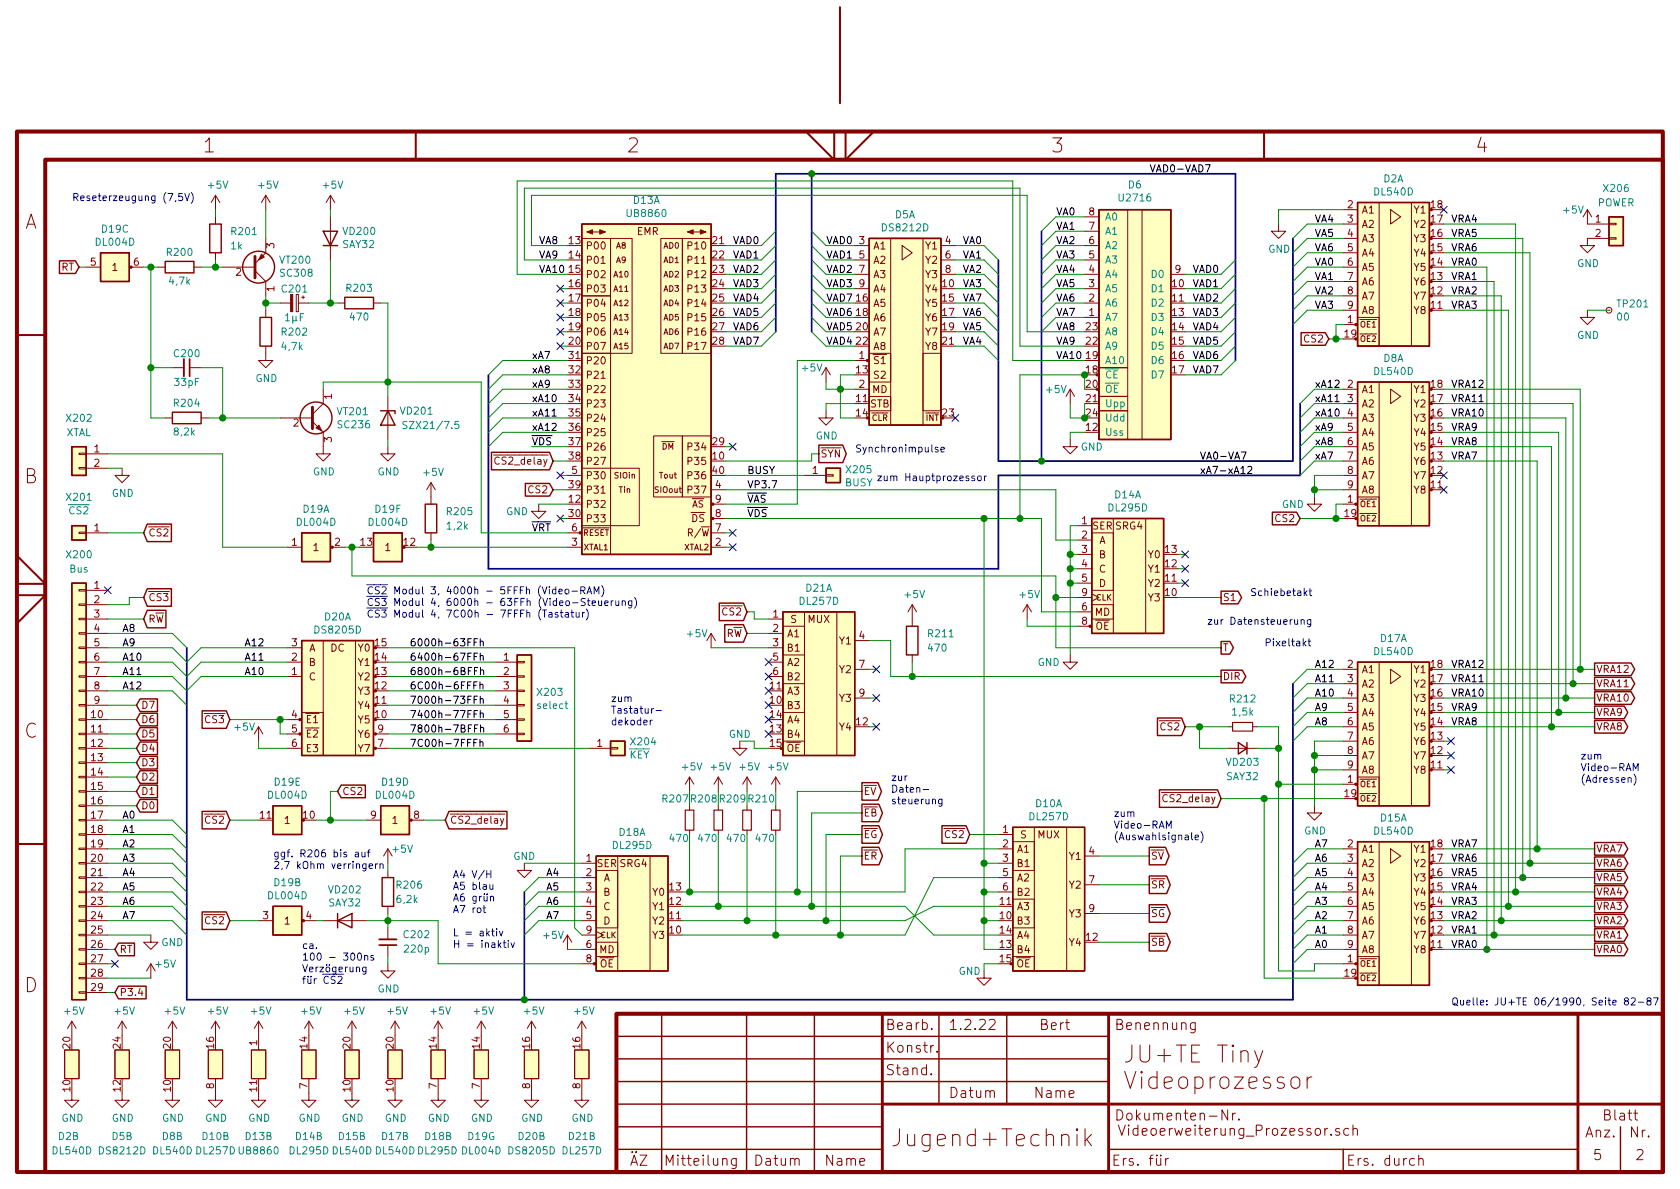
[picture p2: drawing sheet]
<svg xmlns="http://www.w3.org/2000/svg" width="297mm" height="210mm" viewBox="0 0 297 210" stroke-linecap="round" stroke-linejoin="round" font-family="sans-serif">
<defs><g id="words">
<text font-size="4.2" fill="#840000" x="159" y="202.8">Jugend+Technik</text>
<g font-size="3.5" fill="#840000">
<text x="36" y="27">1</text>
<text x="111" y="27">2</text>
<text x="186" y="27">3</text>
<text x="261" y="27">4</text>
<text x="4.3" y="40.5">A</text>
<text x="4.3" y="85.5">B</text>
<text x="4.3" y="130.5">C</text>
<text x="4.3" y="175.5">D</text>
</g>
<g font-size="2.5" fill="#840000">
<text x="156.5" y="182.1">Bearb.</text>
<text x="168.5" y="182.1">1.2.22</text>
<text x="184" y="182.1">Bert</text>
<text x="197" y="182.1">Benennung</text>
<text x="156.5" y="190.1">Stand.</text>
<text x="156.5" y="186.2">Konstr.</text>
<text x="168.1" y="194.2">Datum</text>
<text x="183.1" y="194.2">Name</text>
<text x="197" y="198.1">Dokumenten-Nr.</text>
<text x="197.5" y="200.8">Videoerweiterung_Prozessor.sch</text>
<text x="280.4" y="201.1">Anz.</text>
<text x="283.7" y="198.1">Blatt</text>
<text x="288.3" y="201.1">Nr.</text>
<text x="111.3" y="206.1">ÄZ</text>
<text x="118.1" y="206.1">Mitteilung</text>
<text x="133.6" y="206.1">Datum</text>
<text x="146.1" y="206.1">Name</text>
<text x="196.5" y="206.1">Ers. für</text>
<text x="238" y="206.1">Ers. durch</text>
<text x="281.8" y="205.2">5</text>
<text x="289.3" y="205.2">2</text>
</g>
<g font-size="1.8" fill="#0000c2">
<text x="12.7" y="35.6">Reseterzeugung (7,5V)</text>
<text x="151.1" y="80">Synchronimpulse</text>
<text x="154.9" y="85.1">zum Hauptprozessor</text>
<text x="64.8" y="105.1">CS2 Modul 3, 4000h - 5FFFh (Video-RAM)</text>
<text x="64.8" y="107.2">CS3 Modul 4, 6000h - 63FFh (Video-Steuerung)</text>
<text x="221" y="105.4">Schiebetakt</text>
<text x="64.8" y="109.2">CS3 Modul 4, 7C00h - 7FFFh (Tastatur)</text>
<text x="213.4" y="110.5">zur Datensteuerung</text>
<text x="223.5" y="114.3">Pixeltakt</text>
<text x="107.9" y="124.1">zum</text>
<text x="107.9" y="126.2">Tastatur-</text>
<text x="107.9" y="128.3">dekoder</text>
<text x="279.4" y="134.3">zum</text>
<text x="279.4" y="136.4">Video-RAM</text>
<text x="157.5" y="138.1">zur</text>
<text x="157.5" y="140.2">Daten-</text>
<text x="157.5" y="142.2">steuerung</text>
<text x="279.4" y="138.4">(Adressen)</text>
<text x="196.8" y="144.5">zum</text>
<text x="196.8" y="146.5">Video-RAM</text>
<text x="196.8" y="148.6">(Auswahlsignale)</text>
<text x="48.3" y="151.6">ggf. R206 bis auf</text>
<text x="48.3" y="153.7">2,7 kOhm verringern</text>
<text x="80" y="155.3">A4 V/H</text>
<text x="80" y="157.3">A5 blau</text>
<text x="80" y="159.4">A6 grün</text>
<text x="80" y="161.5">A7 rot</text>
<text x="53.3" y="167.8">ca.</text>
<text x="80" y="165.6">L = aktiv</text>
<text x="80" y="167.6">H = inaktiv</text>
<text x="53.3" y="169.9">100 - 300ns</text>
<text x="53.3" y="171.9">Verzögerung</text>
<text x="53.3" y="174">für CS2</text>
<text x="256.5" y="177.8">Quelle: JU+TE 06/1990, Seite 82-87</text>
</g>
<g font-size="1.8" fill="#008484">
<text x="36.9" y="33.4">+5V</text>
<text x="45.8" y="33.4">+5V</text>
<text x="57.2" y="33.4">+5V</text>
<text x="198.1" y="35.6">U2716</text>
<text x="199.5" y="33.3">D6</text>
<text x="243.1" y="34.6">DL540D</text>
<text x="244.6" y="32.3">D2A</text>
<text x="283.7" y="34">X206</text>
<text x="18.1" y="41.1">D19C</text>
<text x="41" y="41.6">R201</text>
<text x="60.8" y="41.5">VD200</text>
<text x="111.1" y="38.4">UB8860</text>
<text x="112" y="36.1">D13A</text>
<text x="156.2" y="40.9">DS8212D</text>
<text x="158.3" y="38.6">D5A</text>
<text x="195.3" y="41.5">A1</text>
<text x="195.3" y="39">A0</text>
<text x="276.5" y="37.8">+5V</text>
<text x="282.4" y="36.5">POWER</text>
<text x="17" y="43.5">DL004D</text>
<text x="29.6" y="45.3">R200</text>
<text x="40.9" y="44.1">1k</text>
<text x="49.6" y="46.6">VT200</text>
<text x="60.6" y="43.9">SAY32</text>
<text x="195.3" y="46.6">A3</text>
<text x="195.3" y="44.1">A2</text>
<text x="224.2" y="44.7">GND</text>
<text x="278.8" y="47.2">GND</text>
<text x="30" y="50.3">4,7k</text>
<text x="49.7" y="48.9">SC308</text>
<text x="50" y="51.7">C201</text>
<text x="61.4" y="51.6">R203</text>
<text x="195.3" y="51.7">A5</text>
<text x="195.3" y="49.1">A4</text>
<text x="203.7" y="51.7">D1</text>
<text x="203.7" y="49.1">D0</text>
<text x="49.9" y="59.4">R202</text>
<text x="50.5" y="56.8">1µF</text>
<text x="62" y="56.7">470</text>
<text x="195.3" y="56.8">A7</text>
<text x="195.3" y="54.2">A6</text>
<text x="195.3" y="59.3">A8</text>
<text x="203.7" y="54.2">D2</text>
<text x="203.7" y="56.8">D3</text>
<text x="203.7" y="59.3">D4</text>
<text x="278.8" y="59.9">GND</text>
<text x="286" y="56.7">00</text>
<text x="286.1" y="54.4">TP201</text>
<text x="30.9" y="63.2">C200</text>
<text x="49.9" y="61.9">4,7k</text>
<text x="141.9" y="65.7">+5V</text>
<text x="195.3" y="64.4">A10</text>
<text x="195.3" y="61.8">A9</text>
<text x="203.7" y="61.8">D5</text>
<text x="203.7" y="64.4">D6</text>
<text x="244.6" y="64">D8A</text>
<text x="30.9" y="71.9">R204</text>
<text x="31" y="68.2">33pF</text>
<text x="45.2" y="67.6">GND</text>
<text x="185.1" y="69.5">+5V</text>
<text x="195.3" y="66.9">CE</text>
<text x="195.3" y="69.5">OE</text>
<text x="203.7" y="66.9">D7</text>
<text x="243.1" y="66.3">DL540D</text>
<text x="11.6" y="77.1">XTAL</text>
<text x="11.9" y="74.6">X202</text>
<text x="30.9" y="77">8,2k</text>
<text x="59.8" y="73.4">VT201</text>
<text x="59.9" y="75.7">SC236</text>
<text x="71" y="73.3">VD201</text>
<text x="72" y="75.9">SZX21/7.5</text>
<text x="144.2" y="77.7">GND</text>
<text x="195.3" y="77.1">Uss</text>
<text x="195.3" y="72">Upp</text>
<text x="195.3" y="74.5">Udd</text>
<text x="149.8" y="83.7">X205</text>
<text x="191.1" y="79.7">GND</text>
<text x="11.9" y="88.6">X201</text>
<text x="19.8" y="87.9">GND</text>
<text x="55.3" y="84.1">GND</text>
<text x="66.8" y="84.1">GND</text>
<text x="75" y="84.2">+5V</text>
<text x="149.4" y="86">BUSY</text>
<text x="197.1" y="88.1">D14A</text>
<text x="226.6" y="89.8">GND</text>
<text x="12.2" y="91">CS2</text>
<text x="52.6" y="93">DL004D</text>
<text x="53.6" y="90.7">D19A</text>
<text x="65.3" y="93">DL004D</text>
<text x="66.4" y="90.7">D19F</text>
<text x="79.1" y="93.6">1,2k</text>
<text x="79.1" y="91.1">R205</text>
<text x="89.5" y="91.1">GND</text>
<text x="196.1" y="90.4">DL295D</text>
<text x="11.9" y="98.7">X200</text>
<text x="12.3" y="101.3">Bus</text>
<text x="141.5" y="107">DL257D</text>
<text x="142.5" y="104.6">D21A</text>
<text x="160.1" y="105.8">+5V</text>
<text x="180.4" y="105.8">+5V</text>
<text x="55.9" y="112">DS8205D</text>
<text x="57.4" y="109.7">D20A</text>
<text x="121.6" y="112.7">+5V</text>
<text x="164.2" y="112.7">R211</text>
<text x="244.1" y="113.5">D17A</text>
<text x="164.2" y="115.2">470</text>
<text x="183.5" y="117.8">GND</text>
<text x="243.1" y="115.8">DL540D</text>
<text x="95.2" y="123.1">X203</text>
<text x="95.2" y="125.4">select</text>
<text x="217.6" y="124.2">R212</text>
<text x="41.6" y="129.2">+5V</text>
<text x="111.7" y="131.8">X204</text>
<text x="128.9" y="130.5">GND</text>
<text x="218" y="126.5">1,5k</text>
<text x="111.3" y="134.1">KEY</text>
<text x="120.7" y="136.2">+5V</text>
<text x="125.8" y="136.2">+5V</text>
<text x="130.9" y="136.2">+5V</text>
<text x="135.9" y="136.2">+5V</text>
<text x="216.9" y="138">SAY32</text>
<text x="217" y="135.4">VD203</text>
<text x="47.5" y="141.2">DL004D</text>
<text x="48.6" y="138.9">D19E</text>
<text x="66.6" y="141.2">DL004D</text>
<text x="67.6" y="138.9">D19D</text>
<text x="117.3" y="141.9">R207</text>
<text x="122.3" y="141.9">R208</text>
<text x="127.4" y="141.9">R209</text>
<text x="132.5" y="141.9">R210</text>
<text x="183.2" y="142.7">D10A</text>
<text x="109.5" y="147.8">D18A</text>
<text x="118.5" y="148.9">470</text>
<text x="123.6" y="148.9">470</text>
<text x="128.7" y="148.9">470</text>
<text x="133.8" y="148.9">470</text>
<text x="182.1" y="145.1">DL257D</text>
<text x="230.6" y="147.6">GND</text>
<text x="243.1" y="147.6">DL540D</text>
<text x="244.1" y="145.3">D15A</text>
<text x="69.5" y="150.8">+5V</text>
<text x="90.8" y="152.1">GND</text>
<text x="108.5" y="150.1">DL295D</text>
<text x="47.5" y="159">DL004D</text>
<text x="48.5" y="156.7">D19B</text>
<text x="58.2" y="160.3">SAY32</text>
<text x="58.3" y="158">VD202</text>
<text x="70.2" y="159.7">6,2k</text>
<text x="70.3" y="157.1">R206</text>
<text x="28.5" y="167.3">GND</text>
<text x="71.5" y="165.9">C202</text>
<text x="96.2" y="166">+5V</text>
<text x="27.6" y="171.1">+5V</text>
<text x="71.7" y="168.4">220p</text>
<text x="169.5" y="172.4">GND</text>
<text x="11.5" y="179.4">+5V</text>
<text x="20.4" y="179.4">+5V</text>
<text x="29.3" y="179.4">+5V</text>
<text x="36.9" y="179.4">+5V</text>
<text x="44.5" y="179.4">+5V</text>
<text x="53.4" y="179.4">+5V</text>
<text x="61" y="179.4">+5V</text>
<text x="66.8" y="175.5">GND</text>
<text x="68.6" y="179.4">+5V</text>
<text x="76.3" y="179.4">+5V</text>
<text x="83.9" y="179.4">+5V</text>
<text x="92.8" y="179.4">+5V</text>
<text x="101.7" y="179.4">+5V</text>
<text x="10.4" y="201.6">D2B</text>
<text x="10.9" y="198.4">GND</text>
<text x="19.8" y="198.4">GND</text>
<text x="19.8" y="201.6">D5B</text>
<text x="28.7" y="198.4">GND</text>
<text x="28.7" y="201.6">D8B</text>
<text x="35.8" y="201.6">D10B</text>
<text x="36.3" y="198.4">GND</text>
<text x="43.5" y="201.6">D13B</text>
<text x="43.9" y="198.4">GND</text>
<text x="52.3" y="201.6">D14B</text>
<text x="52.8" y="198.4">GND</text>
<text x="60" y="201.6">D15B</text>
<text x="60.4" y="198.4">GND</text>
<text x="67.6" y="201.6">D17B</text>
<text x="68" y="198.4">GND</text>
<text x="75.2" y="201.6">D18B</text>
<text x="75.6" y="198.4">GND</text>
<text x="82.8" y="201.6">D19G</text>
<text x="83.3" y="198.4">GND</text>
<text x="91.7" y="201.6">D20B</text>
<text x="92.2" y="198.4">GND</text>
<text x="100.6" y="201.6">D21B</text>
<text x="101" y="198.4">GND</text>
<text x="9.4" y="204.1">DL540D</text>
<text x="17.8" y="204.1">DS8212D</text>
<text x="27.2" y="204.1">DL540D DL257D UB8860</text>
<text x="51.3" y="204.1">DL295D DL540D DL540D DL295D</text>
<text x="81.8" y="204.1">DL004D</text>
<text x="90.1" y="204.1">DS8205D</text>
<text x="99.6" y="204.1">DL257D</text>
</g>
<g font-size="1.8">
<text x="203.2" y="30.5">VAD0-VAD7</text>
<text x="186.7" y="40.6">VA1</text>
<text x="186.7" y="38.1">VA0</text>
<text x="232.4" y="41.9">VA5</text>
<text x="232.4" y="39.4">VA4</text>
<text x="256.5" y="41.9">VRA5</text>
<text x="256.5" y="39.4">VRA4</text>
<text x="95.2" y="45.7">VA9</text>
<text x="95.2" y="43.2">VA8</text>
<text x="129.5" y="45.7">VAD1</text>
<text x="129.5" y="43.2">VAD0</text>
<text x="146" y="45.7">VAD1</text>
<text x="146" y="43.2">VAD0</text>
<text x="170.2" y="45.7">VA1</text>
<text x="170.2" y="43.2">VA0</text>
<text x="186.7" y="45.7">VA3</text>
<text x="186.7" y="43.2">VA2</text>
<text x="232.4" y="44.4">VA6</text>
<text x="232.4" y="47">VA0</text>
<text x="256.5" y="44.4">VRA6</text>
<text x="256.5" y="47">VRA0</text>
<text x="95.2" y="48.3">VA10</text>
<text x="129.5" y="48.3">VAD2</text>
<text x="129.5" y="50.8">VAD3</text>
<text x="129.5" y="53.3">VAD4</text>
<text x="146" y="53.3">VAD7</text>
<text x="146" y="50.8">VAD3</text>
<text x="146" y="48.3">VAD2</text>
<text x="170.2" y="50.8">VA3</text>
<text x="170.2" y="48.3">VA2</text>
<text x="170.2" y="53.3">VA7</text>
<text x="186.7" y="53.3">VA6</text>
<text x="186.7" y="50.8">VA5</text>
<text x="186.7" y="48.3">VA4</text>
<text x="210.8" y="53.3">VAD2</text>
<text x="210.8" y="50.8">VAD1</text>
<text x="210.8" y="48.3">VAD0</text>
<text x="232.4" y="49.5">VA1</text>
<text x="232.4" y="52.1">VA2</text>
<text x="256.5" y="52.1">VRA2</text>
<text x="256.5" y="49.5">VRA1</text>
<text x="129.5" y="55.9">VAD5</text>
<text x="129.5" y="58.4">VAD6</text>
<text x="146" y="55.9">VAD6</text>
<text x="146" y="58.4">VAD5</text>
<text x="170.2" y="58.4">VA5</text>
<text x="170.2" y="55.9">VA6</text>
<text x="186.7" y="55.9">VA7</text>
<text x="186.7" y="58.4">VA8</text>
<text x="210.8" y="58.4">VAD4</text>
<text x="210.8" y="55.9">VAD3</text>
<text x="232.4" y="54.6">VA3</text>
<text x="256.5" y="54.6">VRA3</text>
<text x="94" y="63.5">xA7</text>
<text x="129.5" y="61">VAD7</text>
<text x="146" y="61">VAD4</text>
<text x="170.2" y="61">VA4</text>
<text x="186.7" y="61">VA9</text>
<text x="186.7" y="63.5">VA10</text>
<text x="210.8" y="63.5">VAD6</text>
<text x="210.8" y="61">VAD5</text>
<text x="94" y="71.1">xA10</text>
<text x="94" y="68.6">xA9</text>
<text x="94" y="66">xA8</text>
<text x="210.8" y="66">VAD7</text>
<text x="232.4" y="68.6">xA12</text>
<text x="232.4" y="71.1">xA11</text>
<text x="256.5" y="68.6">VRA12</text>
<text x="256.5" y="71.1">VRA11</text>
<text x="94" y="76.2">xA12</text>
<text x="94" y="73.7">xA11</text>
<text x="232.4" y="73.7">xA10</text>
<text x="232.4" y="76.2">xA9</text>
<text x="256.5" y="73.7">VRA10</text>
<text x="256.5" y="76.2">VRA9</text>
<text x="94" y="78.7">VDS</text>
<text x="132.1" y="83.8">BUSY</text>
<text x="212.1" y="83.8">xA7-xA12</text>
<text x="212.1" y="81.3">VA0-VA7</text>
<text x="232.4" y="78.7">xA8</text>
<text x="232.4" y="81.3">xA7</text>
<text x="256.5" y="78.7">VRA8</text>
<text x="256.5" y="81.3">VRA7</text>
<text x="132.1" y="88.9">VAS</text>
<text x="132.1" y="86.4">VP3.7</text>
<text x="94" y="94">VRT</text>
<text x="132.1" y="91.4">VDS</text>
<text x="21.6" y="111.8">A8</text>
<text x="21.6" y="119.4">A11</text>
<text x="21.6" y="116.8">A10</text>
<text x="21.6" y="114.3">A9</text>
<text x="43.2" y="119.4">A10</text>
<text x="43.2" y="116.8">A11</text>
<text x="43.2" y="114.3">A12</text>
<text x="72.4" y="114.3">6000h-63FFh</text>
<text x="72.4" y="116.8">6400h-67FFh</text>
<text x="72.4" y="119.4">6800h-6BFFh</text>
<text x="232.4" y="118.1">A12</text>
<text x="256.5" y="118.1">VRA12</text>
<text x="21.6" y="121.9">A12</text>
<text x="72.4" y="121.9">6C00h-6FFFh</text>
<text x="72.4" y="124.5">7000h-73FFh</text>
<text x="232.4" y="120.6">A11</text>
<text x="232.4" y="123.2">A10</text>
<text x="232.4" y="125.7">A9</text>
<text x="256.5" y="125.7">VRA9</text>
<text x="256.5" y="123.2">VRA10</text>
<text x="256.5" y="120.6">VRA11</text>
<text x="72.4" y="129.5">7800h-7BFFh</text>
<text x="72.4" y="127">7400h-77FFh</text>
<text x="232.4" y="128.3">A8</text>
<text x="256.5" y="128.3">VRA8</text>
<text x="72.4" y="132.1">7C00h-7FFFh</text>
<text x="21.6" y="149.9">A2</text>
<text x="21.6" y="147.3">A1</text>
<text x="21.6" y="144.8">A0</text>
<text x="232.4" y="149.9">A7</text>
<text x="256.5" y="149.9">VRA7</text>
<text x="21.6" y="154.9">A4</text>
<text x="21.6" y="152.4">A3</text>
<text x="96.5" y="154.9">A4</text>
<text x="232.4" y="154.9">A5</text>
<text x="232.4" y="152.4">A6</text>
<text x="256.5" y="154.9">VRA5</text>
<text x="256.5" y="152.4">VRA6</text>
<text x="21.6" y="160">A6</text>
<text x="21.6" y="157.5">A5</text>
<text x="96.5" y="157.5">A5</text>
<text x="96.5" y="160">A6</text>
<text x="232.4" y="157.5">A4</text>
<text x="232.4" y="160">A3</text>
<text x="256.5" y="157.5">VRA4</text>
<text x="256.5" y="160">VRA3</text>
<text x="21.6" y="162.6">A7</text>
<text x="96.5" y="162.6">A7</text>
<text x="232.4" y="162.6">A2</text>
<text x="232.4" y="165.1">A1</text>
<text x="232.4" y="167.6">A0</text>
<text x="256.5" y="162.6">VRA2</text>
<text x="256.5" y="165.1">VRA1</text>
<text x="256.5" y="167.6">VRA0</text>
</g>
<g font-size="1.8" fill="#840000">
<text x="112.6" y="41.6">EMR</text>
<text x="192.6" y="40.6">7</text>
<text x="192.6" y="38.1">8</text>
<text x="238.3" y="36.8">2</text>
<text x="238.3" y="39.4">3</text>
<text x="238.3" y="41.9">4</text>
<text x="240.8" y="37.8">A1</text>
<text x="240.8" y="40.3">A2</text>
<text x="250" y="37.8">Y1</text>
<text x="250" y="40.3">Y2</text>
<text x="253" y="41.9">16</text>
<text x="253" y="39.4">17</text>
<text x="253" y="36.8">18</text>
<text x="282.1" y="39.4">1</text>
<text x="282.1" y="41.9">2</text>
<text x="10.8" y="47.9">RT</text>
<text x="16" y="47">5</text>
<text x="19.8" y="47.9">1</text>
<text x="23.6" y="47">6</text>
<text x="48.5" y="43.9" transform="rotate(-90 48.5 43.9)">3</text>
<text x="100.6" y="43.2">13</text>
<text x="100.6" y="45.7">14</text>
<text x="103.8" y="44.1">P00</text>
<text x="103.8" y="46.7">P01</text>
<text x="121.6" y="44.1">P10</text>
<text x="121.6" y="46.7">P11</text>
<text x="126" y="43.2">21</text>
<text x="126" y="45.7">22</text>
<text x="151.9" y="43.2">3</text>
<text x="151.9" y="45.7">5</text>
<text x="154.5" y="44.1">A1</text>
<text x="154.5" y="46.7">A2</text>
<text x="163.7" y="44.1">Y1</text>
<text x="163.7" y="46.7">Y2</text>
<text x="167.2" y="43.2">4</text>
<text x="167.2" y="45.7">6</text>
<text x="192.6" y="45.7">5</text>
<text x="192.6" y="43.2">6</text>
<text x="238.3" y="44.4">5</text>
<text x="238.3" y="47">6</text>
<text x="240.8" y="42.8">A3</text>
<text x="240.8" y="45.4">A4</text>
<text x="240.8" y="47.9">A5</text>
<text x="250" y="42.8">Y3</text>
<text x="250" y="45.4">Y4</text>
<text x="250" y="47.9">Y5</text>
<text x="253" y="47">14</text>
<text x="253" y="44.4">15</text>
<text x="41.7" y="48.8">2</text>
<text x="48.5" y="51.5" transform="rotate(-90 48.5 51.5)">1</text>
<text x="100.6" y="48.3">15</text>
<text x="100.6" y="50.8">16</text>
<text x="100.6" y="53.3">17</text>
<text x="103.8" y="49.2">P02</text>
<text x="103.8" y="51.7">P03</text>
<text x="121.6" y="49.2">P12</text>
<text x="121.6" y="51.7">P13</text>
<text x="126" y="48.3">23</text>
<text x="126" y="50.8">24</text>
<text x="126" y="53.3">25</text>
<text x="151.4" y="53.3">16</text>
<text x="151.9" y="48.3">7</text>
<text x="151.9" y="50.8">9</text>
<text x="154.5" y="49.2">A3</text>
<text x="154.5" y="51.7">A4</text>
<text x="163.7" y="49.2">Y3</text>
<text x="163.7" y="51.7">Y4</text>
<text x="166.7" y="50.8">10</text>
<text x="166.7" y="53.3">15</text>
<text x="167.2" y="48.3">8</text>
<text x="192.6" y="53.3">2</text>
<text x="192.6" y="50.8">3</text>
<text x="192.6" y="48.3">4</text>
<text x="207.3" y="50.8">10</text>
<text x="207.3" y="53.3">11</text>
<text x="207.8" y="48.3">9</text>
<text x="238.3" y="49.5">7</text>
<text x="238.3" y="52.1">8</text>
<text x="240.8" y="50.5">A6</text>
<text x="240.8" y="53">A7</text>
<text x="250" y="50.5">Y6</text>
<text x="250" y="53">Y7</text>
<text x="253" y="52.1">12</text>
<text x="253" y="49.5">13</text>
<text x="100.6" y="55.9">18</text>
<text x="100.6" y="58.4">19</text>
<text x="103.8" y="54.3">P04</text>
<text x="103.8" y="56.8">P05</text>
<text x="103.8" y="59.4">P06</text>
<text x="121.6" y="54.3">P14</text>
<text x="121.6" y="56.8">P15</text>
<text x="121.6" y="59.4">P16</text>
<text x="126" y="55.9">26</text>
<text x="126" y="58.4">27</text>
<text x="151.4" y="55.9">18</text>
<text x="151.4" y="58.4">20</text>
<text x="154.5" y="54.3">A5</text>
<text x="154.5" y="56.8">A6</text>
<text x="154.5" y="59.4">A7</text>
<text x="163.7" y="54.3">Y5</text>
<text x="163.7" y="56.8">Y6</text>
<text x="163.7" y="59.4">Y7</text>
<text x="166.7" y="55.9">17</text>
<text x="166.7" y="58.4">19</text>
<text x="192.1" y="58.4">23</text>
<text x="192.6" y="55.9">1</text>
<text x="207.3" y="55.9">13</text>
<text x="207.3" y="58.4">14</text>
<text x="237.8" y="59.7">19</text>
<text x="238.3" y="57.1">1</text>
<text x="238.3" y="54.6">9</text>
<text x="240.8" y="55.5">A8</text>
<text x="250" y="55.5">Y8</text>
<text x="253" y="54.6">11</text>
<text x="100.6" y="61">20</text>
<text x="100.6" y="63.5">31</text>
<text x="103.8" y="61.9">P07</text>
<text x="103.8" y="64.4">P20</text>
<text x="121.6" y="61.9">P17</text>
<text x="126" y="61">28</text>
<text x="151.4" y="61">22</text>
<text x="151.9" y="63.5">1</text>
<text x="154.5" y="61.9">A8</text>
<text x="154.5" y="64.4">S1</text>
<text x="163.7" y="61.9">Y8</text>
<text x="166.7" y="61">21</text>
<text x="192.1" y="63.5">19</text>
<text x="192.1" y="61">22</text>
<text x="207.3" y="61">15</text>
<text x="207.3" y="63.5">16</text>
<text x="230.7" y="60.6">CS2</text>
<text x="58.7" y="70.6" transform="rotate(-90 58.7 70.6)">1</text>
<text x="100.6" y="66">32</text>
<text x="100.6" y="68.6">33</text>
<text x="100.6" y="71.1">34</text>
<text x="103.8" y="67">P21</text>
<text x="103.8" y="69.5">P22</text>
<text x="151.4" y="71.1">11</text>
<text x="151.4" y="66">13</text>
<text x="151.9" y="68.6">2</text>
<text x="154.2" y="69.5">MD</text>
<text x="154.5" y="67">S2</text>
<text x="192.1" y="66">18</text>
<text x="192.1" y="68.6">20</text>
<text x="192.1" y="71.1">21</text>
<text x="207.3" y="66">17</text>
<text x="238.3" y="68.6">2</text>
<text x="238.3" y="71.1">3</text>
<text x="240.8" y="69.5">A1</text>
<text x="250" y="69.5">Y1</text>
<text x="253" y="71.1">17</text>
<text x="253" y="68.6">18</text>
<text x="51.9" y="75.4">2</text>
<text x="100.6" y="73.7">35</text>
<text x="100.6" y="76.2">36</text>
<text x="103.8" y="72.1">P23</text>
<text x="103.8" y="74.6">P24</text>
<text x="103.8" y="77.1">P25</text>
<text x="151.4" y="73.7">14</text>
<text x="153.8" y="72.1">STB</text>
<text x="166.7" y="73.7">23</text>
<text x="192.1" y="76.2">12</text>
<text x="192.1" y="73.7">24</text>
<text x="238.3" y="73.7">4</text>
<text x="238.3" y="76.2">5</text>
<text x="240.8" y="72.1">A2</text>
<text x="240.8" y="74.6">A3</text>
<text x="240.8" y="77.1">A4</text>
<text x="250" y="72.1">Y2</text>
<text x="250" y="74.6">Y3</text>
<text x="250" y="77.1">Y4</text>
<text x="253" y="76.2">15</text>
<text x="253" y="73.7">16</text>
<text x="16.7" y="80">1</text>
<text x="16.7" y="82.5">2</text>
<text x="58.7" y="78.2" transform="rotate(-90 58.7 78.2)">3</text>
<text x="88.1" y="82.2">CS2_delay</text>
<text x="100.6" y="78.7">37</text>
<text x="100.6" y="81.3">38</text>
<text x="101.1" y="83.8">5</text>
<text x="103.8" y="79.7">P26</text>
<text x="103.8" y="82.2">P27</text>
<text x="121.6" y="79.7">P34</text>
<text x="121.6" y="82.2">P35</text>
<text x="126" y="81.3">10</text>
<text x="126" y="78.7">29</text>
<text x="126" y="83.8">40</text>
<text x="143.7" y="83.8">1</text>
<text x="145" y="80.9">SYN</text>
<text x="238.3" y="78.7">6</text>
<text x="238.3" y="81.3">7</text>
<text x="238.3" y="83.8">8</text>
<text x="240.8" y="79.7">A5</text>
<text x="240.8" y="82.2">A6</text>
<text x="250" y="79.7">Y5</text>
<text x="250" y="82.2">Y6</text>
<text x="253" y="83.8">12</text>
<text x="253" y="81.3">13</text>
<text x="253" y="78.7">14</text>
<text x="93.6" y="87.2">CS2</text>
<text x="100.6" y="88.9">12</text>
<text x="100.6" y="86.4">39</text>
<text x="103.8" y="84.8">P30</text>
<text x="103.8" y="87.3">P31</text>
<text x="103.8" y="89.8">P32</text>
<text x="121.6" y="84.8">P36</text>
<text x="121.6" y="87.3">P37</text>
<text x="126.5" y="86.4">4</text>
<text x="126.5" y="88.9">9</text>
<text x="238.3" y="88.9">1</text>
<text x="238.3" y="86.4">9</text>
<text x="240.8" y="84.8">A7</text>
<text x="240.8" y="87.3">A8</text>
<text x="250" y="84.8">Y7</text>
<text x="250" y="87.3">Y8</text>
<text x="253" y="86.4">11</text>
<text x="16.7" y="94">1</text>
<text x="26.2" y="94.9">CS2</text>
<text x="100.6" y="91.4">30</text>
<text x="101.1" y="94">6</text>
<text x="103.8" y="92.4">P33</text>
<text x="121.7" y="94.9">R/W</text>
<text x="122.2" y="92.3">DS</text>
<text x="126.5" y="94">7</text>
<text x="126.5" y="91.4">8</text>
<text x="191.3" y="92.7">1</text>
<text x="191.3" y="95.2">2</text>
<text x="193.1" y="93.6">SER</text>
<text x="197.2" y="93.6">SRG4</text>
<text x="225.7" y="92.3">CS2</text>
<text x="237.8" y="91.4">19</text>
<text x="51.6" y="96.5">1</text>
<text x="55.4" y="97.5">1</text>
<text x="59.2" y="96.5">2</text>
<text x="63.8" y="96.5">13</text>
<text x="68.1" y="97.5">1</text>
<text x="71.4" y="96.5">12</text>
<text x="101.1" y="96.5">3</text>
<text x="126.5" y="96.5">2</text>
<text x="191.3" y="97.8">3</text>
<text x="191.3" y="100.3">4</text>
<text x="194.3" y="96.2">A</text>
<text x="194.3" y="98.7">B</text>
<text x="194.3" y="101.3">C</text>
<text x="203" y="98.7">Y0</text>
<text x="203" y="101.3">Y1</text>
<text x="206" y="100.3">12</text>
<text x="206" y="97.8">13</text>
<text x="16.7" y="104.1">1</text>
<text x="16.7" y="106.7">2</text>
<text x="26.2" y="106.3">CS3</text>
<text x="191.3" y="102.9">5</text>
<text x="191.3" y="107.9">6</text>
<text x="191.3" y="105.4">9</text>
<text x="194.3" y="103.8">D</text>
<text x="203" y="103.8">Y2</text>
<text x="203" y="106.3">Y3</text>
<text x="206" y="105.4">10</text>
<text x="206" y="102.9">11</text>
<text x="216.2" y="106.3">S1</text>
<text x="16.7" y="109.2">3</text>
<text x="16.7" y="111.8">4</text>
<text x="26.2" y="110.1">RW</text>
<text x="127.9" y="108.8">CS2</text>
<text x="128.3" y="112.6">RW</text>
<text x="136.7" y="109.2">1</text>
<text x="136.7" y="111.8">2</text>
<text x="139.2" y="112.7">A1</text>
<text x="139.8" y="110.2">S</text>
<text x="142.8" y="110.2">MUX</text>
<text x="148.4" y="114">Y1</text>
<text x="151.9" y="113">4</text>
<text x="191.3" y="110.5">8</text>
<text x="193.6" y="108.9">MD</text>
<text x="193.7" y="111.4">OE</text>
<text x="16.7" y="114.3">5</text>
<text x="16.7" y="116.8">6</text>
<text x="16.7" y="119.4">7</text>
<text x="51.6" y="119.4">1</text>
<text x="51.6" y="116.8">2</text>
<text x="51.6" y="114.3">3</text>
<text x="54.6" y="115.2">A</text>
<text x="54.6" y="117.8">B</text>
<text x="58.4" y="115.2">DC</text>
<text x="63.3" y="115.2">Y0</text>
<text x="63.3" y="117.8">Y1</text>
<text x="66.3" y="119.4">13</text>
<text x="66.3" y="116.8">14</text>
<text x="66.3" y="114.3">15</text>
<text x="89.1" y="116.8">1</text>
<text x="89.1" y="119.4">2</text>
<text x="136.7" y="114.3">3</text>
<text x="136.7" y="116.8">5</text>
<text x="136.7" y="119.4">6</text>
<text x="139.2" y="117.8">A2</text>
<text x="139.2" y="115.2">B1</text>
<text x="148.4" y="119">Y2</text>
<text x="151.9" y="118.1">7</text>
<text x="216.2" y="115.2">T</text>
<text x="238.3" y="118.1">2</text>
<text x="240.8" y="119">A1</text>
<text x="250" y="119">Y1</text>
<text x="253" y="118.1">18</text>
<text x="282.2" y="119">VRA12</text>
<text x="16.7" y="121.9">8</text>
<text x="16.7" y="124.5">9</text>
<text x="24.9" y="125.3">D7</text>
<text x="54.6" y="120.3">C</text>
<text x="63.3" y="120.3">Y2</text>
<text x="63.3" y="122.9">Y3</text>
<text x="63.3" y="125.4">Y4</text>
<text x="66.3" y="124.5">11</text>
<text x="66.3" y="121.9">12</text>
<text x="89.1" y="121.9">3</text>
<text x="89.1" y="124.5">4</text>
<text x="136.2" y="124.5">10</text>
<text x="136.2" y="121.9">11</text>
<text x="139.2" y="122.9">A3</text>
<text x="139.2" y="120.3">B2</text>
<text x="139.2" y="125.4">B3</text>
<text x="148.4" y="124.1">Y3</text>
<text x="151.9" y="123.2">9</text>
<text x="216.2" y="120.3">DIR</text>
<text x="238.3" y="120.6">3</text>
<text x="238.3" y="123.2">4</text>
<text x="238.3" y="125.7">5</text>
<text x="240.8" y="121.6">A2</text>
<text x="240.8" y="124.1">A3</text>
<text x="250" y="121.6">Y2</text>
<text x="250" y="124.1">Y3</text>
<text x="253" y="125.7">15</text>
<text x="253" y="123.2">16</text>
<text x="253" y="120.6">17</text>
<text x="282.2" y="124.1">VRA10</text>
<text x="282.2" y="121.5">VRA11</text>
<text x="16.2" y="127">10</text>
<text x="16.2" y="129.5">11</text>
<text x="24.9" y="127.9">D6</text>
<text x="24.9" y="130.4">D5</text>
<text x="36.4" y="127.9">CS3</text>
<text x="51.6" y="127">4</text>
<text x="51.6" y="129.5">5</text>
<text x="54.2" y="127.9">E1</text>
<text x="54.2" y="130.4">E2</text>
<text x="63.3" y="127.9">Y5</text>
<text x="63.3" y="130.5">Y6</text>
<text x="66.3" y="127">10</text>
<text x="66.8" y="129.5">9</text>
<text x="89.1" y="127">5</text>
<text x="89.1" y="129.5">6</text>
<text x="136.2" y="129.5">13</text>
<text x="136.2" y="127">14</text>
<text x="139.2" y="127.9">A4</text>
<text x="139.2" y="130.5">B4</text>
<text x="148.4" y="129.2">Y4</text>
<text x="151.4" y="128.3">12</text>
<text x="205.3" y="129.2">CS2</text>
<text x="238.3" y="128.3">6</text>
<text x="238.3" y="130.8">7</text>
<text x="240.8" y="126.7">A4</text>
<text x="240.8" y="129.2">A5</text>
<text x="240.8" y="131.7">A6</text>
<text x="250" y="126.7">Y4</text>
<text x="250" y="129.2">Y5</text>
<text x="250" y="131.7">Y6</text>
<text x="253" y="130.8">13</text>
<text x="253" y="128.3">14</text>
<text x="282.2" y="129.2">VRA8</text>
<text x="282.2" y="126.6">VRA9</text>
<text x="16.2" y="132.1">12</text>
<text x="16.2" y="134.6">13</text>
<text x="16.2" y="137.2">14</text>
<text x="24.9" y="133">D4</text>
<text x="24.9" y="135.5">D3</text>
<text x="51.6" y="132.1">6</text>
<text x="54.2" y="133">E3</text>
<text x="63.3" y="133">Y7</text>
<text x="66.8" y="132.1">7</text>
<text x="105.6" y="132.1">1</text>
<text x="136.2" y="132.1">15</text>
<text x="139.1" y="133">OE</text>
<text x="238.3" y="133.3">8</text>
<text x="238.3" y="135.9">9</text>
<text x="240.8" y="134.3">A7</text>
<text x="240.8" y="136.8">A8</text>
<text x="250" y="134.3">Y7</text>
<text x="250" y="136.8">Y8</text>
<text x="253" y="135.9">11</text>
<text x="253" y="133.3">12</text>
<text x="16.2" y="139.7">15</text>
<text x="16.2" y="142.2">16</text>
<text x="24.9" y="143.1">D0</text>
<text x="24.9" y="140.6">D1</text>
<text x="24.9" y="138">D2</text>
<text x="60.5" y="140.6">CS2</text>
<text x="152.7" y="140.6">EV</text>
<text x="206.2" y="141.9">CS2_delay</text>
<text x="237.8" y="141">19</text>
<text x="238.3" y="138.4">1</text>
<text x="16.2" y="144.8">17</text>
<text x="16.2" y="147.3">18</text>
<text x="16.2" y="149.9">19</text>
<text x="36.4" y="145.7">CS2</text>
<text x="46" y="144.8">11</text>
<text x="50.3" y="145.7">1</text>
<text x="53.6" y="144.8">10</text>
<text x="65.6" y="144.8">9</text>
<text x="69.4" y="145.7">1</text>
<text x="73.2" y="144.8">8</text>
<text x="79.5" y="145.7">CS2_delay</text>
<text x="152.7" y="144.4">EB</text>
<text x="152.7" y="148.2">EG</text>
<text x="167.2" y="148.2">CS2</text>
<text x="177.3" y="147.3">1</text>
<text x="177.3" y="149.9">2</text>
<text x="180.4" y="148.3">S</text>
<text x="183.5" y="148.3">MUX</text>
<text x="238.3" y="149.9">2</text>
<text x="253" y="149.9">18</text>
<text x="16.2" y="152.4">20</text>
<text x="16.2" y="154.9">21</text>
<text x="103.7" y="152.4">1</text>
<text x="103.7" y="154.9">2</text>
<text x="105.5" y="153.3">SER</text>
<text x="106.7" y="155.9">A</text>
<text x="109.6" y="153.3">SRG4</text>
<text x="152.7" y="152">ER</text>
<text x="177.3" y="152.4">3</text>
<text x="177.3" y="154.9">5</text>
<text x="179.9" y="150.8">A1</text>
<text x="179.9" y="155.9">A2</text>
<text x="179.9" y="153.3">B1</text>
<text x="189.1" y="152.1">Y1</text>
<text x="192.6" y="151.1">4</text>
<text x="203.5" y="152">SV</text>
<text x="238.3" y="152.4">3</text>
<text x="238.3" y="154.9">4</text>
<text x="240.8" y="150.8">A1</text>
<text x="240.8" y="153.3">A2</text>
<text x="240.8" y="155.9">A3</text>
<text x="250" y="150.8">Y1</text>
<text x="250" y="153.3">Y2</text>
<text x="250" y="155.9">Y3</text>
<text x="253" y="154.9">16</text>
<text x="253" y="152.4">17</text>
<text x="282.2" y="153.3">VRA6</text>
<text x="282.2" y="150.7">VRA7</text>
<text x="282.2" y="155.8">VRA5</text>
<text x="16.2" y="157.5">22</text>
<text x="16.2" y="160">23</text>
<text x="103.7" y="157.5">3</text>
<text x="103.7" y="160">4</text>
<text x="106.7" y="158.4">B</text>
<text x="106.7" y="161">C</text>
<text x="115.4" y="158.4">Y0</text>
<text x="115.4" y="161">Y1</text>
<text x="118.4" y="160">12</text>
<text x="118.4" y="157.5">13</text>
<text x="176.8" y="160">11</text>
<text x="177.3" y="157.5">6</text>
<text x="179.9" y="161">A3</text>
<text x="179.9" y="158.4">B2</text>
<text x="189.1" y="157.1">Y2</text>
<text x="192.6" y="156.2">7</text>
<text x="192.6" y="161.3">9</text>
<text x="203.5" y="157.1">SR</text>
<text x="238.3" y="157.5">5</text>
<text x="238.3" y="160">6</text>
<text x="240.8" y="158.4">A4</text>
<text x="240.8" y="161">A5</text>
<text x="250" y="158.4">Y4</text>
<text x="250" y="161">Y5</text>
<text x="253" y="160">14</text>
<text x="253" y="157.5">15</text>
<text x="282.2" y="160.9">VRA3</text>
<text x="282.2" y="158.4">VRA4</text>
<text x="16.2" y="162.6">24</text>
<text x="16.2" y="165.1">25</text>
<text x="16.2" y="167.6">26</text>
<text x="36.4" y="163.4">CS2</text>
<text x="46.5" y="162.6">3</text>
<text x="50.3" y="163.5">1</text>
<text x="54.1" y="162.6">4</text>
<text x="103.7" y="162.6">5</text>
<text x="103.7" y="167.6">6</text>
<text x="103.7" y="165.1">9</text>
<text x="106.7" y="163.5">D</text>
<text x="115.4" y="163.5">Y2</text>
<text x="115.4" y="166">Y3</text>
<text x="118.4" y="165.1">10</text>
<text x="118.4" y="162.6">11</text>
<text x="176.8" y="162.6">10</text>
<text x="176.8" y="167.6">13</text>
<text x="176.8" y="165.1">14</text>
<text x="179.9" y="166">A4</text>
<text x="179.9" y="163.5">B3</text>
<text x="189.1" y="162.2">Y3</text>
<text x="189.1" y="167.3">Y4</text>
<text x="192.1" y="166.4">12</text>
<text x="203.5" y="162.2">SG</text>
<text x="203.5" y="167.3">SB</text>
<text x="238.3" y="162.6">7</text>
<text x="238.3" y="165.1">8</text>
<text x="238.3" y="167.6">9</text>
<text x="240.8" y="163.5">A6</text>
<text x="240.8" y="166">A7</text>
<text x="250" y="163.5">Y6</text>
<text x="250" y="166">Y7</text>
<text x="253" y="167.6">11</text>
<text x="253" y="165.1">12</text>
<text x="253" y="162.6">13</text>
<text x="282.2" y="163.4">VRA2</text>
<text x="282.2" y="166">VRA1</text>
<text x="16.2" y="170.2">27</text>
<text x="16.2" y="172.7">28</text>
<text x="21.1" y="168.5">RT</text>
<text x="103.7" y="170.2">8</text>
<text x="105.9" y="168.6">MD</text>
<text x="106" y="171.1">OE</text>
<text x="176.8" y="170.2">15</text>
<text x="179.7" y="171.1">OE</text>
<text x="179.9" y="168.6">B4</text>
<text x="237.8" y="172.7">19</text>
<text x="238.3" y="170.2">1</text>
<text x="240.8" y="168.6">A8</text>
<text x="250" y="168.6">Y8</text>
<text x="282.2" y="168.5">VRA0</text>
<text x="16.2" y="175.3">29</text>
<text x="21.1" y="176.1">P3.4</text>
<text x="12.4" y="185.4" transform="rotate(-90 12.4 185.4)">20</text>
<text x="21.3" y="185.4" transform="rotate(-90 21.3 185.4)">24</text>
<text x="30.2" y="185.4" transform="rotate(-90 30.2 185.4)">20</text>
<text x="37.8" y="185.4" transform="rotate(-90 37.8 185.4)">16</text>
<text x="45.5" y="184.9" transform="rotate(-90 45.5 184.9)">1</text>
<text x="54.4" y="185.4" transform="rotate(-90 54.4 185.4)">14</text>
<text x="62" y="185.4" transform="rotate(-90 62 185.4)">20</text>
<text x="69.6" y="185.4" transform="rotate(-90 69.6 185.4)">20</text>
<text x="77.2" y="185.4" transform="rotate(-90 77.2 185.4)">14</text>
<text x="84.8" y="185.4" transform="rotate(-90 84.8 185.4)">14</text>
<text x="93.7" y="185.4" transform="rotate(-90 93.7 185.4)">16</text>
<text x="102.6" y="185.4" transform="rotate(-90 102.6 185.4)">16</text>
<text x="12.4" y="193" transform="rotate(-90 12.4 193)">10</text>
<text x="21.3" y="193" transform="rotate(-90 21.3 193)">12</text>
<text x="30.2" y="193" transform="rotate(-90 30.2 193)">10</text>
<text x="37.8" y="192.5" transform="rotate(-90 37.8 192.5)">8</text>
<text x="45.5" y="193" transform="rotate(-90 45.5 193)">11</text>
<text x="54.4" y="192.5" transform="rotate(-90 54.4 192.5)">7</text>
<text x="62" y="193" transform="rotate(-90 62 193)">10</text>
<text x="69.6" y="193" transform="rotate(-90 69.6 193)">10</text>
<text x="77.2" y="192.5" transform="rotate(-90 77.2 192.5)">7</text>
<text x="84.8" y="192.5" transform="rotate(-90 84.8 192.5)">7</text>
<text x="93.7" y="192.5" transform="rotate(-90 93.7 192.5)">8</text>
<text x="102.6" y="192.5" transform="rotate(-90 102.6 192.5)">8</text>
</g>
<text font-size="1.6" fill="#840000" x="122.4" y="89.7">AS</text>
<g font-size="1.4" fill="#840000">
<text x="109" y="44">A8</text>
<text x="109" y="46.5">A9</text>
<text x="117.3" y="44">AD0</text>
<text x="117.3" y="46.5">AD1</text>
<text x="108.6" y="49">A10</text>
<text x="108.6" y="51.6">A11</text>
<text x="117.3" y="49">AD2</text>
<text x="117.3" y="51.6">AD3</text>
<text x="108.6" y="54.1">A12</text>
<text x="108.6" y="56.7">A13</text>
<text x="108.6" y="59.2">A14</text>
<text x="117.3" y="54.1">AD4</text>
<text x="117.3" y="56.7">AD5</text>
<text x="117.3" y="59.2">AD6</text>
<text x="240.5" y="57.9">OE1</text>
<text x="108.6" y="61.7">A15</text>
<text x="117.3" y="61.7">AD7</text>
<text x="240.5" y="60.4">OE2</text>
<text x="154.1" y="74.4">CLR</text>
<text x="163.7" y="74.4">INT</text>
<text x="117" y="79.5">DM</text>
<text x="108.6" y="84.6">SIOin</text>
<text x="109.4" y="87.1">Tin</text>
<text x="115.8" y="87.1">SIOout</text>
<text x="116.6" y="84.6">Tout</text>
<text x="240.5" y="89.7">OE1</text>
<text x="103" y="94.7">RESET</text>
<text x="240.5" y="92.2">OE2</text>
<text x="103.2" y="97.3">XTAL1</text>
<text x="121" y="97.3">XTAL2</text>
<text x="193.8" y="106.2">CLK</text>
<text x="240.5" y="139.2">OE1</text>
<text x="240.5" y="141.7">OE2</text>
<text x="106.1" y="165.9">CLK</text>
<text x="240.5" y="170.9">OE1</text>
<text x="240.5" y="173.5">OE2</text>
</g>
</g></defs>
<path d="M3 23.3h291v184h-291zM8 28.2h286v179.1h-286zM109 179.3h185v28h-185z" fill="none" stroke="#840000" stroke-width=".71"/>
<path d="M148.5 1.3v17M73.5 23.3v4.9M142.5 23.3l5 5v-5M149.5 23.3v5l5-5M223.5 23.3v5M3 59.3h5M3 98.3l5 4.9h-5M3 105.3h5l-5 5M3 149.2h5" fill="none" stroke="#840000" stroke-width=".36"/>
<g fill="none" stroke="#840000" stroke-width=".18">
<path d="M38.1 34.5v2.6M38.1 38.3v1.3M38.1 34.5l-.8 1.3M38.1 34.5l.8 1.3M47 34.5v2.6M47 34.5l-.8 1.3M47 34.5l.8 1.3M58.4 34.5v2.6M58.4 38.3v7.7M58.4 34.5l-.7 1.3M58.4 34.5l.8 1.3M191.8 38.3h2.5"/>
<path d="M194.3 37.1h5.1v27.9h-5.1zM201.9 37.1h5.1v40.6h-5.1zM226.1 39.6v1.3h1.2l-1.2 1.3-1.3-1.3h1.3M237.5 37.1h2.5M237.5 39.6h2.5M243.8 35.8h5.8v25.4h-5.8zM245.9 37.1l1.7 1.2-1.7 1.3zM280.7 37.1v2.5h3.8M280.7 37.1l-.8 1.2M280.7 37.1l.7 1.2M284.5 39.5h1.2v.2h-1.2zM15.2 47.2h2.6"/>
<path d="M22.9 47.2h2.5M27.9 47.2h1.3M34.3 47.2h1.3M38.1 44.7v1.3M39.4 47.2h5.7M45.1 47.9l1.9 1.9v2.5M47 42.2v2.5l-1.9 1.9M47 54.9v1.2M49.5 53.6h1.9M52.4 52.1h.4v3h-.4zM52.8 53.6h1.8M53.3 52.6h.5"/>
<path d="M53.6 52.3v.5M59.7 53.6h1.3M66 53.6h1.3M102.9 52.3h5v10.2h-5zM102.9 42.2h5v10.1h-5zM104.8 41h1.2M107.9 42.2h3.9v20.3h-3.9zM116.8 42.2h3.8v20.3h-3.8zM120.6 42.2h5.1v20.3h-5.1zM122.6 41h1.2M151.1 43.4h2.6M151.1 46h2.6"/>
<path d="M151.1 48.5h2.6M151.1 51h2.6M157.5 42.2h5.7v33h-5.7zM159.5 43.4l1.8 1.3-1.8 1.3zM166.4 43.4h2.5M166.4 46h2.5M166.4 48.5h2.5M191.8 43.4h2.5M191.8 46h2.5M191.8 48.5h2.5M191.8 51h2.5M191.8 56.1h2.5"/>
<path d="M191.8 53.6h2.5M191.8 40.9h2.5M207 48.5h2.5M237.5 57.4h2.5M237.5 42.2h2.5M237.5 44.7h2.5M237.5 47.2h2.5M237.5 49.8h2.5M237.5 52.3h2.5M237.5 54.9h2.5M240 56.1h3.8v5.1h-3.8zM280.7 54.9v1.2h1.2l-1.2 1.3-1.3-1.3h1.3"/>
<path d="M284.5 42h1.2v.3h-1.2zM284.5 42.2h-3.8v1.2h1.2l-1.2 1.3-1.3-1.3h1.3M284.5 54.9h.1M29.2 73.9h1.3M30.5 65h2M33.5 65h2.1M35.6 73.9h1.2M47 61.2v2.5h1.3l-1.3 1.3-1.3-1.3h1.3M49.5 73.9h5.7M55.2 74.5l1.9 1.9v3.9h1.3l-1.3 1.2-1.2-1.2h1.2M57.1 68.8v2.6l-1.9 1.9M68.6 79v1.3h1.2l-1.2 1.2-1.3-1.2h1.3"/>
<path d="M68.6 70.1v7.6M102.9 62.5h5v20.3h-5zM115.6 77.1h5v10.8h-5zM120.6 77.1h5.1v10.8h-5.1zM146 72.6v1.3h1.3l-1.3 1.3-1.2-1.3h1.2M146 65l-.7 1.3M146 65v2.6M146 65l.8 1.3M151.1 68.8h2.6M151.1 63.7h2.6M153.7 70.1h3.8v2.5h-3.8zM153.7 62.5h3.8v5.1h-3.8z"/>
<path d="M163.2 62.5h3.2v10.1h-3.2zM189.2 77.7v1.3h1.3l-1.3 1.3-1.2-1.3h1.2M189.2 68.8l-.7 1.3M189.2 68.8v2.6M189.2 68.8l.8 1.3M194.3 70.1h5.1v2.5h-5.1zM194.3 65h5.1v5.1h-5.1zM194.3 72.6h5.1v5.1h-5.1zM237.5 68.8h2.5M237.5 71.4h2.5M237.5 73.9h2.5M237.5 76.4h2.5"/>
<path d="M237.5 79h2.5M243.8 67.6h5.8v25.4h-5.8zM245.9 68.8l1.7 1.3-1.7 1.3zM14 82.7h1.2v.2h-1.2zM14 80.1h1.2v.3h-1.2zM14 94.1h1.2v.3h-1.2zM15.2 80.3h3.8M15.2 82.8h3.8M15.2 94.2h3.8M21.6 82.8v1.3h1.3l-1.3 1.2-1.3-1.2h1.3M50.8 96.8h2.5M58.4 96.8h2.6"/>
<path d="M76.2 85.3v3.8M76.2 94.2v1.3M76.2 85.3l-.8 1.3M76.2 85.3l.8 1.3M87.2 80.5h1.3M88.3 80.9a.6 .6 0 0 0-.9 .5 .6 .6 0 0 0 .6 .7l.3-.1M95.2 89.1v1.3h1.3l-1.3 1.3-1.2-1.3h1.2M100.3 94.2h2.6M100.3 84.1h2.6M100.3 96.8h2.6M102.9 93h5v5h-5zM107.9 82.8h5.1v10.2h-5.1z"/>
<path d="M125.7 94.2h2.6M125.7 89.1h2.6M125.7 86.6h2.6M125.7 96.8h2.6M125.7 91.7h2.6M142.2 84.1h3.8M146 83.9h1.3v.3h-1.3zM190.5 93h2.5M190.5 95.5h2.5M190.5 98h2.5M193 94.2h3.8v10.2h-3.8zM196.8 91.7h5.8v20.3h-5.8z"/>
<path d="M232.4 87.9v1.2h1.3l-1.3 1.3-1.3-1.3h1.3M237.5 84.1h2.5M237.5 89.1h2.5M237.5 81.5h2.5M237.5 86.6h2.5M240 87.9h3.8v5.1h-3.8zM14 114.4h1.2v.3h-1.2zM14 111.9h1.2v.2h-1.2zM14 109.3h1.2v.3h-1.2zM14 106.8h1.2v.3h-1.2zM14 104.3h1.2v.2h-1.2zM14 119.5h1.2v.3h-1.2z"/>
<path d="M14 117h1.2v.2h-1.2zM15.2 117.1h3.8M15.2 119.6h3.8M15.2 109.5h3.8M15.2 112h3.8M15.2 114.5h3.8M15.2 104.4h3.8M15.2 106.9h3.8M50.8 117.1h2.5M50.8 119.6h2.5M50.8 114.5h2.5M57.1 113.3h5.8v20.3h-5.8z"/>
<path d="M87.6 117.1h3.8M87.6 119.6h3.8M91.4 119.5h1.3v.3h-1.3zM91.4 117h1.3v.2h-1.3zM125.7 112l-.7 1.3M125.7 112v2.5M125.7 112l.8 1.3M135.9 117.1h2.5M135.9 119.6h2.5M135.9 109.5h2.5M135.9 112h2.5M135.9 114.5h2.5"/>
<path d="M138.4 110.7h3.8v5.1h-3.8zM142.2 108.2h5.8v25.4h-5.8zM151.1 113.3h2.6M151.1 118.4h2.6M161.3 106.9v3.8M161.3 115.8v1.3M161.3 106.9l-.8 1.3M161.3 106.9l.8 1.3M181.6 106.9l-.8 1.3M181.6 106.9v2.6M181.6 106.9l.8 1.3M189.2 115.8v1.3h1.3l-1.3 1.3-1.2-1.3h1.2"/>
<path d="M190.5 100.6h2.5M190.5 103.1h2.5M190.5 108.2h2.5M190.5 110.7h2.5M190.5 105.7h2.5M193 106.9h3.8v2.6h-3.8zM193 105l1.3 .7-1.3 .6M237.5 118.4h2.5M243.8 117.1h5.8v25.4h-5.8zM245.9 118.4l1.7 1.2-1.7 1.3zM14 137.3h1.2v.2h-1.2zM14 134.7h1.2v.3h-1.2z"/>
<path d="M14 132.2h1.2v.3h-1.2zM14 129.7h1.2v.2h-1.2zM14 139.8h1.2v.3h-1.2zM14 127.1h1.2v.3h-1.2zM14 124.6h1.2v.2h-1.2zM14 122h1.2v.3h-1.2zM15.2 122.2h3.8M15.2 124.7h3.8M15.2 127.2h3.8M15.2 129.8h3.8M15.2 132.3h3.8M15.2 134.9h3.8"/>
<path d="M15.2 137.4h3.8M15.2 139.9h3.8M45.7 128.5v2.6M45.7 128.5l-.7 1.3M45.7 128.5l.8 1.3M50.8 127.2h2.5M50.8 129.8h2.5M50.8 132.3h2.5M53.3 126h3.8v7.6h-3.8zM66 129.8h2.6M66 132.3h2.6M87.6 122.2h3.8"/>
<path d="M87.6 124.7h3.8M87.6 127.2h3.8M87.6 129.8h3.8M91.4 127.1h1.3v.3h-1.3zM91.4 129.7h1.3v.2h-1.3zM91.4 124.6h1.3v.2h-1.3zM91.4 122h1.3v.3h-1.3zM104.1 132.3h3.8M107.9 132.2h1.3v.3h-1.3zM121.9 137.4v2.5M121.9 137.4l-.7 1.3M121.9 137.4l.8 1.3"/>
<path d="M127 137.4v2.5M127 137.4l-.8 1.3M127 137.4l.8 1.3M130.8 131.1v1.2h1.3l-1.3 1.3-1.3-1.3h1.3M132.1 137.4v2.5M132.1 137.4l-.8 1.3M132.1 137.4l.7 1.3M137.2 137.4v2.5M137.2 137.4l-.8 1.3M137.2 137.4l.7 1.3M138.4 131.1h3.8v2.5h-3.8zM138.4 120.9h3.8v5.1h-3.8z"/>
<path d="M151.1 123.4h2.6M217.2 132.3h5M217.2 128.5h.7M221.5 128.5h.7M237.5 123.4h2.5M237.5 138.7h2.5M237.5 120.9h2.5M237.5 126h2.5M237.5 128.5h2.5M237.5 131.1h2.5M237.5 133.6h2.5M237.5 136.1h2.5"/>
<path d="M240 137.4h3.8v5.1h-3.8zM14 144.9h1.2v.3h-1.2zM14 147.4h1.2v.3h-1.2zM14 150h1.2v.2h-1.2zM14 152.5h1.2v.3h-1.2zM14 155.1h1.2v.2h-1.2zM14 157.6h1.2v.3h-1.2zM14 142.4h1.2v.2h-1.2zM15.2 150.1h3.8M15.2 152.6h3.8M15.2 155.2h3.8M15.2 157.7h3.8"/>
<path d="M15.2 147.6h3.8M15.2 142.5h3.8M15.2 145h3.8M64.8 145h2.5M68.6 150.1v2.5M68.6 153.9v1.3M68.6 150.1l-.8 1.3M68.6 150.1l.7 1.3M72.4 145h2.5M88.3 144h1M89.1 144.7l-.4 1.2-.2 .1M92.7 152.6v1.3h1.3l-1.3 1.3-1.3-1.3h1.3"/>
<path d="M102.9 152.6h2.5M102.9 155.2h2.5M102.9 157.7h2.5M105.4 153.9h3.8v10.2h-3.8zM109.2 151.4h5.7v20.3h-5.7zM121.9 142.5v.8M121.9 146.8v.8M127 142.5v.8M127 146.8v.8M132.1 142.5v.8M132.1 146.8v.8M137.2 142.5v.8"/>
<path d="M137.2 146.8v.8M176.5 150.1h2.6M176.5 152.6h2.6M176.5 155.2h2.6M176.5 157.7h2.6M176.5 147.6h2.6M179.1 159h3.8v5.1h-3.8zM179.1 148.8h3.8v5.1h-3.8zM182.9 146.3h5.7v25.4h-5.7zM191.8 151.4h2.5M191.8 156.5h2.5M205.4 140.2h1.2"/>
<path d="M206.4 140.6a.6 .6 0 0 0-.9 .5 .6 .6 0 0 0 .6 .7l.3-.1M232.4 142.5v1.3h1.3l-1.3 1.2-1.3-1.2h1.3M237.5 150.1h2.5M237.5 152.6h2.5M237.5 155.2h2.5M237.5 157.7h2.5M243.8 148.8h5.8v25.4h-5.8zM245.9 150.1l1.7 1.3-1.7 1.2zM14 167.8h1.2v.2h-1.2zM14 170.3h1.2v.3h-1.2zM14 172.8h1.2v.3h-1.2zM14 175.4h1.2v.2h-1.2z"/>
<path d="M14 160.1h1.2v.3h-1.2zM14 162.7h1.2v.2h-1.2zM14 165.2h1.2v.3h-1.2zM15.2 170.4h3.8M15.2 160.3h3.8M15.2 162.8h3.8M15.2 165.3h3.8M15.2 167.9h3.8M15.2 173h3.8M15.2 175.5h3.8M26.7 165.3v1.3h1.2l-1.2 1.3-1.3-1.3h1.3M26.7 170.4l-.8 1.3"/>
<path d="M26.7 170.4v2.6M26.7 170.4l.7 1.3M45.7 162.8h2.6M53.3 162.8h2.6M57.1 162.8h7.7M68.6 170.4v1.3h1.2l-1.2 1.3-1.3-1.3h1.3M68.6 160.3v1.2M68.6 164.1v2M68.6 167.1v2.1M100.3 165.3l-.7 1.3M100.3 165.3v2.6M100.3 165.3l.8 1.3"/>
<path d="M102.9 170.4h2.5M102.9 160.3h2.5M102.9 162.8h2.5M102.9 165.3h2.5M102.9 167.9h2.5M105.4 166.6h3.8v2.6h-3.8zM105.4 164.7l1.3 .6-1.3 .7M174 171.7v1.3h1.3l-1.3 1.2-1.3-1.2h1.3M179.1 169.2h3.8v2.5h-3.8zM191.8 161.5h2.5M237.5 170.4h2.5M237.5 160.3h2.5"/>
<path d="M237.5 162.8h2.5M237.5 165.3h2.5M237.5 167.9h2.5M240 169.2h3.8v5h-3.8zM11.4 185.7h2.6v5h-2.6zM12.7 193.3v1.3h1.3l-1.3 1.2-1.3-1.2h1.3M12.7 180.6l-.8 1.3M12.7 180.6v2.5M12.7 180.6l.8 1.3M20.3 185.7h2.6v5h-2.6zM21.6 193.3v1.3h1.3l-1.3 1.2-1.3-1.2h1.3M21.6 180.6l-.8 1.3"/>
<path d="M21.6 180.6v2.5M21.6 180.6l.8 1.3M29.2 185.7h2.5v5h-2.5zM30.5 193.3v1.3h1.2l-1.2 1.2-1.3-1.2h1.3M30.5 180.6l-.8 1.3M30.5 180.6v2.5M30.5 180.6l.7 1.3M36.8 185.7h2.6v5h-2.6zM38.1 190.7v3.9h1.3l-1.3 1.2-1.3-1.2h1.3M38.1 180.6l-.8 1.3M38.1 180.6v2.5M38.1 180.6l.8 1.3"/>
<path d="M44.4 185.7h2.6v5h-2.6zM45.7 193.3v1.3h1.3l-1.3 1.2-1.3-1.2h1.3M45.7 180.6l-.7 1.3M45.7 180.6v5.1M45.7 180.6l.8 1.3M53.3 185.7h2.6v5h-2.6zM54.6 190.7v3.9h1.3l-1.3 1.2-1.3-1.2h1.3M54.6 180.6l-.8 1.3M54.6 180.6v2.5M54.6 180.6l.8 1.3M61 185.7h2.5v5h-2.5zM62.2 193.3v1.3h1.3l-1.3 1.2-1.2-1.2h1.2"/>
<path d="M62.2 180.6l-.7 1.3M62.2 180.6v2.5M62.2 180.6l.8 1.3M68.6 185.7h2.5v5h-2.5zM69.8 193.3v1.3h1.3l-1.3 1.2-1.2-1.2h1.2M69.8 180.6l-.7 1.3M69.8 180.6v2.5M69.8 180.6l.8 1.3M76.2 185.7h2.5v5h-2.5zM77.5 190.7v3.9h1.2l-1.2 1.2-1.3-1.2h1.3M77.5 180.6v2.5M77.5 180.6l-.8 1.3"/>
<path d="M77.5 180.6l.7 1.3M83.8 185.7h2.6v5h-2.6zM85.1 190.7v3.9h1.3l-1.3 1.2-1.3-1.2h1.3M85.1 180.6l-.8 1.3M85.1 180.6v2.5M85.1 180.6l.8 1.3M92.7 185.7h2.5v5h-2.5zM94 190.7v3.9h1.2l-1.2 1.2-1.3-1.2h1.3M94 180.6v2.5M94 180.6l-.8 1.3M94 180.6l.7 1.3M101.6 185.7h2.5v5h-2.5z"/>
<path d="M102.9 190.7v3.9h1.2l-1.2 1.2-1.3-1.2h1.3M102.9 180.6v2.5M102.9 180.6l-.8 1.3M102.9 180.6l.7 1.3M164.6 189.9l.1 .1-.1 .1v-.2v.2M164.7 181.9v.2l-.1-.1 .1-.1v.2M165.7 185.9v.2M191.8 199.6v3M198.9 189.5l.9 3 1-3M200.1 184.8v2.1a.99 .99 0 0 1-1.1 .9M201.6 184.8v2.4l.1 .3a.95 .95 0 0 0 1.4 0l.2-.3v-2.4M201.9 189.5l-.2 .1 .2 .1 .1-.1-.1-.1v.2"/>
<path d="M201.9 190.4v2.1M204.6 190.6a.96 .96 0 0 0-1.3 .1l-.2 .3v.9l.2 .3a.96 .96 0 0 0 1.3 .1M204.6 189.5v3M204.7 186.7h2.3M205.8 191.5l1.5-.3-.2-.6-.3-.2h-.5l-.3 .2-.2 .3v1.1l.2 .3 .3 .2h.5l.3-.2M205.8 185.5v2.3M208 184.8h1.7M208.6 190.7a.81 .81 0 0 1 .8-.3 .81 .81 0 0 1 .6 .6v.9a.81 .81 0 0 1-.8 .6 .81 .81 0 0 1-.8-.6v-.9zM208.8 184.8v3M210.7 186.2h1M211.3 190.6l.3-.2h.5l.3 .2 .3 .4v.9l-.3 .4-.3 .2h-.5l-.3-.2M211.3 190.4v3"/>
<path d="M211.3 180.8v1.5a.5 .5 0 0 1-.8 .3M211.3 180.9l-.5-.1-.3 .4v.7l.3 .2 .5-.1M212.1 184.8h-1.4v3h1.4M214 190.4v2.1M214.8 190.4a.82 .82 0 0 0-.8 .6M215.3 184.8h1.7M215.8 190.7a.83 .83 0 0 1 1.5 .3v.9a.81 .81 0 0 1-.8 .6 .81 .81 0 0 1-.8-.6v-.9zM216.1 184.8v3M217.1 196.3v1.8l-1-1.8v1.8M217.9 196.8v1.3M218 184.8l-.2 .2 .2 .1 .1-.1-.1-.2v.3M218 185.8v2"/>
<path d="M218.3 190.4h1.5l-1.5 2.1h1.5M218.4 196.8l-.3 .1-.2 .3M219 197.9v.2M219.4 186.1a.74 .74 0 0 1 1.3 .1v1.6M219.4 185.8v2M220.8 191.5l1.4-.3-.1-.6-.3-.2h-.5l-.3 .2-.2 .3v1.1l.2 .3 .3 .2h.5l.3-.2M221.8 185.8l.8 2M223.3 185.8l-1.1 2.7-.4 .3M224.5 190.6l-.2-.2h-.5l-.3 .2-.1 .3 .1 .4 1 .3 .2 .3-.2 .4-.2 .2h-.6l-.3-.2M227 190.6a.7 .7 0 0 0-1.2 .3l.2 .4 1 .3 .1 .3-.1 .4-.3 .2h-.6l-.3-.2M228.4 190.7a.81 .81 0 0 1 .8-.3 .81 .81 0 0 1 .6 .6v.9a.81 .81 0 0 1-.8 .6 .81 .81 0 0 1-.8-.6v-.9zM231.1 190.4v2.1"/>
<path d="M232 190.4a.77 .77 0 0 0-.9 .6M236.8 199.6l-.4-.1-.3 .3 .1 .3 .6 .1v.5l-.1 .1-.6-.1M238.5 199.6a.57 .57 0 0 0-.8 .1l-.1 .7a.56 .56 0 0 0 .7 .4l.2-.1M239.2 199.7l.3-.2 .4 .1 .1 1.2M239.2 199v1.8M130.2 204.8v1.5a.49 .49 0 0 1-.8 .3M130.2 204.9l-.2-.1a.56 .56 0 0 0-.7 .4v.5a.56 .56 0 0 0 .7 .4l.2-.1M192.1 201.5l.9 1.1M193 200.6l-1.2 1.1M206.1 204.8v1.3M206.6 204.8l-.3 .1-.2 .3M235.4 200.6l.1 .1-.1 .1v-.2v.2"/>
<path d="M250.9 205l.2-.2 .4 .1 .1 1.2M250.9 204.3v1.8"/>
<circle cx="284.5" cy="54.9" r=".51"/>
</g>
<g fill="none" stroke="#840000" stroke-width=".25">
<path d="M37.1 39.6h2v5.1h-2zM102.9 39.6h22.8v58.4h-22.8zM194.3 37.1h12.7v40.6h-12.7zM240 35.8h12.7v25.4h-12.7zM284.5 38.3h2.5v5.1h-2.5zM10.5 46.1h2.8l.7 1.1-.7 1.2h-2.8zM17.8 44.7h5.1v5.1h-5.1zM29.2 46.2h5.1v2.1h-5.1zM46 56.1h2v5.1h-2zM57.1 40.9h2.6l-1.3 2.5zM57.1 43.4h2.6M61 52.6h5v2h-5z"/>
<path d="M153.7 42.2h12.7v33h-12.7zM230 58.8h4.3l.6 1.1-.6 1.2h-4.3zM12.7 79h2.5v5.1h-2.5zM30.5 72.9h5.1v2h-5.1zM67.3 72.6h2.5v.5M68.6 72.6l1.2 2.6h-2.5zM86.9 80h10.3l.6 1.5-.6 1.6h-10.3zM144.8 78.7h4.2l.6 1.6-.6 1.5h-4.2zM240 67.6h12.7v25.4h-12.7zM12.7 93h2.5v2.5h-2.5zM26 92.7h4.3v3.1h-4.3l-.6-1.6zM53.3 94.2h5.1v5.1h-5.1z"/>
<path d="M66 94.2h5.1v5.1h-5.1zM75.2 89.1h2v5.1h-2zM92.9 85.5h4.3l.6 1.1-.6 1.1h-4.3zM146 82.8h2.6v2.5h-2.6zM193 91.7h12.7v20.3h-12.7zM225 90.6h4.2l.7 1.1-.7 1.1h-4.2zM12.7 103.1h2.5v73.7h-2.5zM26 104.1h4.3v3.1h-4.3l-.6-1.5zM26 107.9h3.3v3.1h-3.3l-.6-1.5zM53.3 113.3h12.7v20.3h-12.7zM91.4 115.8h2.6v15.3h-2.6zM127.2 106.6h4.2l.7 1.6-.7 1.5h-4.2z"/>
<path d="M128.1 110.5h3.3l.7 1.5-.7 1.6h-3.3zM138.4 108.2h12.7v25.4h-12.7zM160.3 110.7h2v5.1h-2zM215.9 118.5h3.7l.7 1.1-.7 1.1h-3.7zM215.9 113.4h1.5l.7 1.1-.7 1.2h-1.5zM215.9 104.5h3l.6 1.2-.6 1.1h-3zM240 117.1h12.7v25.4h-12.7zM281.9 119.8h6.5l.6 1.1-.6 1.1h-6.5zM281.9 117.2h6.5l.6 1.2-.6 1.1h-6.5zM24.8 138.8h3v2.3h-3l-.7-1.2zM24.8 123.6h3v2.2h-3l-.7-1.1zM24.8 126.1h3v2.3h-3l-.7-1.2z"/>
<path d="M24.8 128.7h3v2.2h-3l-.7-1.1zM24.8 131.2h3v2.2h-3l-.7-1.1zM24.8 133.8h3v2.2h-3l-.7-1.1zM24.8 136.3h3v2.2h-3l-.7-1.1zM35.7 125.7h4.3l.6 1.5-.6 1.6h-4.3zM60.3 138.8h4.3v2.3h-4.3l-.6-1.2zM107.9 131.1h2.6v2.5h-2.6zM152.4 138.4h2.8l.7 1.5-.7 1.6h-2.8zM204.6 127h4.3l.6 1.5-.6 1.6h-4.3zM205 139.7h10.3l.6 1.5-.6 1.6h-10.3zM218.9 131.3l1.6 1-1.6 1zM220.5 131.3v2"/>
<path d="M281.9 127.4h5.3l.6 1.1-.6 1.1h-5.3zM281.9 124.9h5.3l.6 1.1-.6 1.1h-5.3zM281.9 122.3h6.5l.6 1.1-.6 1.2h-6.5zM24.8 141.4h3v2.2h-3l-.7-1.1zM35.7 143.5h4.3l.6 1.5-.6 1.6h-4.3zM48.3 142.5h5v5.1h-5zM67.3 142.5h5.1v5.1h-5.1zM67.6 155.2h2v5.1h-2zM79.4 143.5h10.2v3.1h-10.2l-.7-1.6zM105.4 151.4h12.7v20.3h-12.7zM152.4 142.2h3l.6 1.6-.6 1.5h-3zM152.4 146h3l.6 1.6-.6 1.5h-3z"/>
<path d="M152.4 149.8h3l.6 1.6-.6 1.5h-3zM166.5 146h4.3l.6 1.6-.6 1.5h-4.3zM179.1 146.3h12.7v25.4h-12.7zM203.2 160h3.1l.6 1.5-.6 1.6h-3.1zM203.2 149.8h2.9l.6 1.6-.6 1.5h-2.9zM203.2 154.9h3.1l.6 1.6-.6 1.5h-3.1zM240 148.8h12.7v25.4h-12.7zM281.9 159.2h5.3l.6 1.1-.6 1.1h-5.3zM281.9 156.6h5.3l.6 1.1-.6 1.1h-5.3zM281.9 151.5h5.3l.6 1.1-.6 1.2h-5.3zM281.9 149h5.3l.6 1.1-.6 1.1h-5.3zM281.9 154.1h5.3l.6 1.1-.6 1.1h-5.3z"/>
<path d="M21 166.8h2.8v2.2h-2.8l-.7-1.1zM21 174.4h4.8v2.2h-4.8l-.7-1.1zM35.7 161.3h4.3l.6 1.5-.6 1.6h-4.3zM48.3 160.3h5v5h-5zM59.7 162.8l2.5-1.3v2.6zM59.7 161.5v2.6M117 179.3v28M132 179.3v28M144 179.3v28M166 179.3v15.9M178 179.3v15.9M203.2 165.1h3.1l.6 1.5-.6 1.6h-3.1z"/>
<path d="M281.9 161.7h5.3l.6 1.1-.6 1.1h-5.3zM281.9 166.8h5.3l.6 1.1-.6 1.1h-5.3zM281.9 164.2h5.3l.6 1.1-.6 1.2h-5.3zM109 183.3h87M109 187.2h87M109 191.3h87M109 199.3h47M109 195.2h47M286.5 199.3v8M109 203.2h47M196 203.2h83M237.5 203.2v4.1"/>
<circle cx="45.7" cy="47.2" r="2.82"/>
<circle cx="55.9" cy="73.9" r="2.82"/>
</g>
<path d="M45.1 45.3v3.8M55.2 72v3.8M156 179.3v28M196 179.3v28M279 179.3v28M156 195.2h138" fill="none" stroke="#840000" stroke-width=".51"/>
<g fill="#ffffc2" stroke="#ffffc2" stroke-width=".18">
<path d="M91.4 115.8h2.6v15.3h-2.6z"/>
<path d="M11.4 185.7h2.6v5h-2.6z"/>
<path d="M12.7 79h2.5v5.1h-2.5z"/>
<path d="M12.7 93h2.5v2.5h-2.5z"/>
<path d="M29.2 185.7h2.5v5h-2.5z"/>
<path d="M101.6 185.7h2.5v5h-2.5z"/>
<path d="M146 82.8h2.6v2.5h-2.6z"/>
<path d="M107.9 131.1h2.6v2.5h-2.6z"/>
<path d="M240 148.8h12.7v25.4h-12.7z"/>
<path d="M68.6 185.7h2.5v5h-2.5z"/>
<path d="M61 185.7h2.5v5h-2.5z"/>
<path d="M240 35.8h12.7v25.4h-12.7z"/>
<path d="M240 67.6h12.7v25.4h-12.7z"/>
<path d="M138.4 108.2h12.7v25.4h-12.7z"/>
<path d="M76.2 185.7h2.5v5h-2.5z"/>
<path d="M105.4 151.4h12.7v20.3h-12.7z"/>
<path d="M179.1 146.3h12.7v25.4h-12.7z"/>
<path d="M92.7 185.7h2.5v5h-2.5z"/>
<path d="M53.3 113.3h12.7v20.3h-12.7z"/>
<path d="M12.7 103.1h2.5v73.7h-2.5z"/>
<path d="M36.8 185.7h2.6v5h-2.6z"/>
<path d="M53.3 185.7h2.6v5h-2.6z"/>
<path d="M193 91.7h12.7v20.3h-12.7z"/>
<path d="M240 117.1h12.7v25.4h-12.7z"/>
<path d="M102.9 39.6h22.8v58.4h-22.8z"/>
<path d="M153.7 42.2h12.7v33h-12.7z"/>
<path d="M17.8 44.7h5.1v5.1h-5.1z"/>
<path d="M284.5 38.3h2.5v5.1h-2.5z"/>
<path d="M194.3 37.1h12.7v40.6h-12.7z"/>
<path d="M83.8 185.7h2.6v5h-2.6z"/>
<path d="M66 94.2h5.1v5.1h-5.1z"/>
<path d="M48.3 142.5h5v5.1h-5z"/>
<path d="M20.3 185.7h2.6v5h-2.6z"/>
<path d="M44.4 185.7h2.6v5h-2.6z"/>
<path d="M67.3 142.5h5.1v5.1h-5.1z"/>
<path d="M48.3 160.3h5v5h-5z"/>
<path d="M53.3 94.2h5.1v5.1h-5.1z"/>
</g>
<path d="M72 74.6l-.5-.1-.2 .1-.1 .3 .1 .2 .5 .2 .2 .3-.3 .2-.5-.1M81.1 74.5h-.6l-.1 .6 .5-.1 .3 .3v.3l-.3 .2-.5-.1M99.9 124.5h.5M100.1 124v1.1l.3 .2" fill="none" stroke="#008484" stroke-width=".18"/>
<path d="M217.9 127.8h3.6v1.5h-3.6zM121.2 143.3h1.5v3.5h-1.5zM126.2 143.3h1.6v3.5h-1.6zM131.3 143.3h1.5v3.5h-1.5zM136.4 143.3h1.5v3.5h-1.5z" fill="none" stroke="#840000" stroke-width=".2"/>
<g fill="#840000" stroke="#840000" stroke-width=".18">
<path d="M103.8 41l1-.4v.8z"/>
<path d="M106 40.6l1.1 .4-1.1 .4z"/>
<path d="M121.5 41l1.1-.4v.8z"/>
<path d="M123.8 40.6l1 .4-1 .4z"/>
<path d="M55.9 75.7l.5-.5 .5 1z"/>
<path d="M51.4 52.1h.4v3h-.4z"/>
<path d="M46.2 45l.5 .5-1 .5z"/>
<circle cx="239.7" cy="170.4" r=".2"/>
<circle cx="239.7" cy="57.4" r=".2"/>
<circle cx="239.7" cy="89.1" r=".2"/>
<circle cx="105.1" cy="170.4" r=".2"/>
<circle cx="53" cy="129.8" r=".2"/>
<circle cx="53" cy="127.2" r=".2"/>
<circle cx="66.4" cy="132.3" r=".2"/>
<circle cx="66.4" cy="129.8" r=".2"/>
<circle cx="192.7" cy="110.7" r=".2"/>
<circle cx="239.7" cy="138.7" r=".2"/>
<circle cx="102.6" cy="94.2" r=".2"/>
<circle cx="126" cy="91.7" r=".2"/>
<circle cx="126" cy="89.1" r=".2"/>
<circle cx="153.4" cy="63.7" r=".2"/>
<circle cx="23.2" cy="47.2" r=".2"/>
<circle cx="72.7" cy="145" r=".2"/>
<circle cx="53.6" cy="162.8" r=".2"/>
<circle cx="58.7" cy="96.8" r=".2"/>
</g>
<path d="M32.5 63.5v3M67.1 166.1h3" fill="none" stroke="#840000" stroke-width=".33"/>
<path d="M33.5 63.5v3M67.1 167.1h3" fill="none" stroke="#840000" stroke-width=".3"/>
<path d="M143.5 30.7v28M137.2 58.7v-28h81.2v33M184.1 40.9v40.6M228.6 42.2v39.3h-52.1v-35.5M86.4 66.3v34.3h90.1v-16.5h53.4v-12.7M33 114.5v62.3h195.6v-55.9M92.7 157.7v19.1" fill="none" stroke="#000084" stroke-width=".3"/>
<g fill="none" stroke="#008400" stroke-width=".18">
<path d="M38.1 37.1v1.2M47 37.1v5.1M58.4 37.1v1.2M191.8 38.3h-5.1l-2.6 2.6M237.5 39.6h-6.4l-2.5 2.6M237.5 37.1h-11.4v2.5M255.3 39.6h12.7v118.1M14 47.2h1.2M25.4 47.2h2.5M26.7 47.2v26.7h2.5M35.6 47.2h3.8M38.1 46v1.2"/>
<path d="M47 53.6h2.5M47 52.3v2.6M54.6 53.6h5.1M58.4 46v7.6M67.3 53.6h1.3v16.5M99.1 53.6h1.2M99.1 51h1.2M99.1 56.1h1.2M99.1 58.7h1.2M100.3 48.5h-8.9v-16.5h87.7v31.7h12.7M100.3 43.4h-6.3v-8.9h87.6v24.2h10.2M100.3 46h-7.6v-12.7h87.6v27.9h11.5"/>
<path d="M137.2 51l-2.6 2.6h-6.3M137.2 48.5l-2.6 2.5h-6.3M137.2 53.6l-2.6 2.5h-6.3M137.2 56.1l-2.6 2.6h-6.3M137.2 58.7l-2.6 2.5h-6.3M137.2 46l-2.6 2.5h-6.3M137.2 43.4l-2.6 2.6h-6.3M137.2 40.9l-2.6 2.5h-6.3M143.5 51l2.5 2.6h5.1M143.5 48.5l2.5 2.5h5.1M143.5 53.6l2.5 2.5h5.1M143.5 56.1l2.5 2.6h5.1"/>
<path d="M143.5 58.7l2.5 2.5h5.1M143.5 46l2.5 2.5h5.1M143.5 43.4l2.5 2.6h5.1M143.5 40.9l2.5 2.5h5.1M168.9 53.6h5.1l2.5 2.5M168.9 51h5.1l2.5 2.6M168.9 56.1h5.1l2.5 2.6M168.9 58.7h5.1l2.5 2.5M168.9 48.5h5.1l2.5 2.5M168.9 46h5.1l2.5 2.5M168.9 43.4h5.1l2.5 2.6M191.8 53.6h-5.1l-2.6 2.5"/>
<path d="M191.8 51h-5.1l-2.6 2.6M191.8 56.1h-5.1l-2.6 2.6M191.8 48.5h-5.1l-2.6 2.5M191.8 46h-5.1l-2.6 2.5M191.8 43.4h-5.1l-2.6 2.6M191.8 40.9h-5.1l-2.6 2.5M218.4 51l-2.5 2.6h-6.4M218.4 48.5l-2.5 2.5h-6.4M218.4 53.6l-2.5 2.5h-6.4M218.4 56.1l-2.5 2.6h-6.4M218.4 58.7l-2.5 2.5h-6.4M218.4 46l-2.5 2.5h-6.4"/>
<path d="M234.9 59.9h2.6M237.5 49.8h-6.4l-2.5 2.5M237.5 54.9h-6.4l-2.5 2.5M237.5 47.2h-6.4l-2.5 2.6M237.5 57.4h-1.3v2.5M237.5 42.2h-6.4l-2.5 2.5M237.5 44.7h-6.4l-2.5 2.5M237.5 52.3h-6.4l-2.5 2.6M255.3 44.7h15.2v107.9M255.3 47.2h7.6v120.7M255.3 49.8h8.9v115.5M255.3 54.9h11.4v105.4"/>
<path d="M255.3 42.2h13.9v113M255.3 52.3h10.1v110.5M280.7 54.9h3.8M26.7 65h3.8M35.6 65h3.8v8.9M36.8 73.9h12.7M57.1 68.8v-1.2h28v26.6h15.2M68.6 77.7v1.3M94 79h6.3M99.1 61.2h1.2M100.3 71.4h-11.4l-2.5 2.5M100.3 63.7h-11.4l-2.5 2.6"/>
<path d="M100.3 66.3h-11.4l-2.5 2.5M100.3 68.8h-11.4l-2.5 2.6M100.3 73.9h-11.4l-2.5 2.5M100.3 76.4h-11.4l-2.5 2.6M128.3 79h1.2M146 67.6v1.2h5.1M151.1 71.4h-5.1v1.2M151.1 63.7h-10.1v25.4h-12.7M151.1 66.3h-2.5v7.6h2.5M168.9 61.2h5.1l2.5 2.5M189.2 71.4v2.5h2.6v-2.5M191.8 68.8v-2.5h-11.5v25.4"/>
<path d="M191.8 76.4h-2.6v1.3M218.4 61.2l-2.5 2.5h-6.4M218.4 63.7l-2.5 2.6h-6.4M237.5 71.4h-5.1l-2.5 2.5M237.5 68.8h-5.1l-2.5 2.6M237.5 73.9h-5.1l-2.5 2.5M237.5 76.4h-5.1l-2.5 2.6M237.5 79h-5.1l-2.5 2.5M255.3 71.4h22.8v49.5M255.3 68.8h24.1v49.6M255.3 73.9h21.6v49.5M255.3 76.4h20.3v49.6"/>
<path d="M255.3 79h19v49.5M19 80.3h20.4v16.5h11.4M19 94.2h6.4M19 82.8h2.6M61 96.8h2.5M62.2 96.8v5h124.5v12.7h29.2M73.7 96.8h26.6M76.2 95.5v1.3M95.2 89.1h5.1M97.8 81.5h2.5M97.8 86.6h2.5M99.1 91.7h1.2"/>
<path d="M99.1 84.1h1.2M128.3 96.8h1.2M128.3 91.7h55.8v16.5h6.4M128.3 84.1h13.9M128.3 94.2h1.2M128.3 86.6h58.4v8.9h3.8M144.8 80.3h-1.3v1.2h-15.2M174 91.7v76.2h2.5M189.2 98h1.3M190.5 93h-1.3v22.8M208.3 98h1.2M229.9 91.7h7.6"/>
<path d="M232.4 86.6h5.1M237.5 84.1h-5.1v3.8M237.5 81.5h-5.1l-2.5 2.6M237.5 89.1h-1.3v2.6M255.3 81.5h16.5v68.6M19 119.6h11.5l2.5 2.6 2.6-2.6h15.2M19 117.1h11.5l2.5 2.5 2.6-2.5h15.2M19 114.5h11.5l2.5 2.6 2.6-2.6h15.2M19 112h11.5l2.5 2.5M19 109.5h6.4M25.4 105.7h-2.5v1.2h-3.9M68.6 119.6h19"/>
<path d="M68.6 117.1h19M68.6 114.5h33v49.6l1.3 1.2M125.7 114.5h10.2M132.1 112h3.8M132.1 108.2h1.2v1.3h2.6M153.7 113.3h3.8v6.3h58.4M153.7 118.4h1.2M161.3 117.1v2.5M181.6 109.5v1.2h8.9M186.7 105.7h3.8M189.2 100.6h1.3M189.2 103.1h1.3"/>
<path d="M208.3 100.6h1.2M208.3 103.1h1.2M208.3 105.7h7.6M237.5 118.4h-6.4l-2.5 2.5M255.3 118.4h26.6M19 122.2h11.5l2.5 2.5M19 124.7h5.1M19 127.2h5.1M19 129.8h5.1M19 132.3h5.1M19 139.9h5.1M19 134.9h5.1"/>
<path d="M19 137.4h5.1M40.6 127.2h10.2M45.7 131.1v1.2h5.1M49.5 127.2v2.6h1.3M59.7 139.9h-1.3v5.1M68.6 122.2h19M68.6 124.7h19M68.6 127.2h19M68.6 129.8h19M68.6 132.3h35.5M121.9 139.9v2.6M127 139.9v2.6"/>
<path d="M130.8 131.1h2.5v1.2h2.6M132.1 139.9v2.6M137.2 139.9v2.6M152.4 139.9h-11.4v17.8M153.7 123.4h1.2M153.7 128.5h1.2M209.5 128.5h7.7M212.1 128.5v3.8h5.1M222.2 132.3h3.9M222.2 128.5h3.9v43.2h6.3v-1.3h5.1M226.1 138.7h11.4M232.4 136.1h5.1"/>
<path d="M232.4 133.6h5.1M237.5 131.1h-5.1v11.4M237.5 120.9h-6.4l-2.5 2.5M237.5 123.4h-6.4l-2.5 2.6M237.5 126h-6.4l-2.5 2.5M237.5 128.5h-6.4l-2.5 2.6M255.3 120.9h26.6M255.3 123.4h26.6M255.3 126h26.6M255.3 128.5h26.6M255.3 136.1h1.2M255.3 131.1h1.2"/>
<path d="M255.3 133.6h1.2M19 147.6h11.5l2.5 2.5M19 145h11.5l2.5 2.6M19 150.1h11.5l2.5 2.5M19 152.6h11.5l2.5 2.6M19 155.2h11.5l2.5 2.5M19 157.7h11.5l2.5 2.6M19 142.5h5.1M40.6 145h5.1M55.9 145h8.9M68.6 152.6v1.3M74.9 145h3.8"/>
<path d="M92.7 152.6h10.2M102.9 155.2h-7.7l-2.5 2.5M102.9 157.7h-7.7l-2.5 2.6M121.9 147.6v10.1M127 147.6v12.7M132.1 147.6v15.2M137.2 147.6v17.7M152.4 147.6h-6.4v15.2M152.4 151.4h-3.8v13.9M152.4 143.8h-8.9v16.5M171.4 147.6h5.1M174 152.6h2.5"/>
<path d="M174 157.7h2.5M176.5 150.1h-16.5v7.6h-39.4M176.5 155.2h-11.4l-5.1 10.1h-39.4M194.3 151.4h8.9M194.3 156.5h8.9M215.9 141.2h21.6M223.5 141.2v31.8h14M237.5 150.1h-6.4l-2.5 2.5M237.5 152.6h-6.4l-2.5 2.6M237.5 155.2h-6.4l-2.5 2.5M237.5 157.7h-6.4l-2.5 2.6M255.3 150.1h26.6"/>
<path d="M255.3 152.6h26.6M255.3 155.2h26.6M255.3 157.7h26.6M19 165.3h7.7M19 170.4h1.3M19 167.9h1.3M19 173h7.7M19 175.5h1.3M19 162.8h11.5l2.5 2.5M19 160.3h11.5l2.5 2.5M40.6 162.8h5.1M55.9 162.8h1.2"/>
<path d="M64.8 162.8h12.7v7.6h25.4M68.6 161.5v2.6M68.6 169.2v1.2M100.3 167.9h2.6M102.9 162.8h-7.7l-2.5 2.5M102.9 160.3h-7.7l-2.5 2.5M120.6 160.3h39.4l5.1 5h11.4M174 162.8h2.5M176.5 170.4h-2.5v1.3M176.5 160.3h-11.4l-5.1 2.5h-39.4M194.3 166.6h8.9M194.3 161.5h8.9"/>
<path d="M237.5 165.3h-6.4l-2.5 2.6M237.5 167.9h-6.4l-2.5 2.5M237.5 162.8h-6.4l-2.5 2.5M237.5 160.3h-6.4l-2.5 2.5M255.3 165.3h26.6M255.3 167.9h26.6M255.3 162.8h26.6M255.3 160.3h26.6"/>
</g>
<g fill="none" stroke="#000" stroke-width=".18">
<path d="M213.1 29.1h.9l-.6 1.3M97.6 73.6h.7M219.5 79.9h.8l-.5 1.3M236 71h.8M220.6 82.6l.5-.1 .2 .3v.2l-.8 .7h.8M83.8 113.6h.5M83.8 116.1h.5M83.9 118.6h.4M84.4 112.9h-.6v1.3M84.4 115.5h-.6v1.3M84.5 118h-.6v1.3M84.9 113.5l.2-.1h.3v.8"/>
<path d="M84.9 116l.2-.1 .3 .1v.8M84.9 112.9v1.3M84.9 115.5v1.3M85 118.6l.2-.1h.2l.1 .8M85 118v1.3M83.8 131.3h.4M83.8 121.2h.4M83.8 126.3h.5M83.8 123.7h.5M83.9 128.8h.4M84.4 130.7h-.6v1.3M84.4 120.6h-.6v1.2"/>
<path d="M84.4 125.6h-.6v1.3M84.4 123.1h-.6v1.3M84.5 128.2h-.6v1.3M84.9 131.3l.1-.1h.3l.1 .8M84.9 121.1l.1-.1 .3 .1 .1 .7M84.9 120.6v1.2M84.9 130.7v1.3M84.9 126.2l.2-.1h.3v.8M84.9 123.7l.2-.2 .3 .1v.8M84.9 123.1v1.3M84.9 125.6v1.3M85 128.7l.2-.1 .2 .1 .1 .8"/>
<path d="M85 128.2v1.3"/>
</g>
<g fill="none" stroke="#0000c2" stroke-width=".18">
<path d="M32.2 34.2h-.6v.6l.5-.1 .2 .2v.3l-.2 .3-.5-.1M32.7 34.2l.4 1.3 .4-1.3M33.8 34a1.47 1.47 0 0 1 0 2M165.8 79.1h-.3l-.1 .2v.1l.4 .2v.3h-.4M166.4 79.5l.6-.1-.1-.3h-.4l-.1 .2v.6h.5M172.3 84.2h-.3l-.2 .1 .1 .2 .4 .2v.3h-.5M172.9 84.3l.2-.1 .4 .1v.5l-.1 .2h-.3l-.2-.1zM174.1 84.2v.8M174.4 84.2h-.2l-.1 .2M97.1 108.4h.5v.7M97.6 108.6l-.4 .1-.2 .1 .2 .3h.4M98.6 108.4l-.3-.1-.2 .2 .1 .2 .4 .1v.3h-.5"/>
<path d="M98.8 104.6l.6-.1v-.3h-.4l-.2 .2 .1 .6h.5M99.1 108.3h.4M99.2 107.9v1.1l.3 .1M100 108.4h.5v.7M100 104.2h.3l.3 .2-.1 .6h-.3l-.3-.2zM100.5 108.6l-.4 .1-.2 .1 .1 .3h.5M100.9 108.3h.5M101.1 107.9v1.1l.3 .1M101.1 104.5h1M101.9 108.3v.8h.3l.2-.1M102.4 108.3v.8M102.7 104.4h.6l.1-.2v-.3l-.2-.1h-.5v1.2"/>
<path d="M103 104.4l.4 .6M103 108.3v.8M103.4 108.3l-.4 .2M103.5 105.9l-.5-.1-.3 .3 .2 .3 .5 .2v.4l-.2 .1-.5-.1M103.7 107.7a1.47 1.47 0 0 1 0 1.9M103.8 105l.4-1.2 .4 1.2M103.8 106.2h.5M103.9 104.7h.6M104 105.8v1.1l.3 .2M104.7 106.6l.6-.1-.1-.2-.3-.1-.2 .2v.6h.5M105.1 105v-1.2l.4 .9 .4-.9v1.2M105.8 106.2l.1 .8 .3 .1 .2-.1"/>
<path d="M106.4 103.6a1.4 1.4 0 0 1 0 1.9M106.4 106.2v.9M106.9 106.6l.6-.1v-.2l-.4-.1-.2 .2 .1 .6h.5M108.1 106.2v.9M108.4 106.2l-.3 .3M108.9 106.2v.8l.3 .1 .2-.1M109.4 106.2v.9M110 106.4l.2-.2 .3 .1 .1 .8M110 106.2v.9M111.7 106.2v1.1l-.2 .2-.3-.1M111.7 106.3l-.4-.1-.2 .3 .1 .5h.5M112.2 105.6a1.47 1.47 0 0 1 0 2"/>
<path d="M228.9 109.6l.1 .8h.3l.1-.1M229.4 109.6v.8M230 109.7l.2-.1h.3l.1 .8M230 109.6v.8M230.5 113.7l.4 .5M230.7 104.8l.4 .5M230.9 113.4l-.5 .5M231.1 104.5l-.5 .5M231.3 113.4h.4M231.4 112.9v1.1l.3 .2M231.4 104.5h.5M231.6 104.1v1.1l.3 .1"/>
<path d="M231.7 109.6v1.1l-.2 .1h-.3M231.7 109.6h-.3l-.3 .2 .2 .6h.4M115 127.3v.9M115.3 127.3l-.3 .3M115.6 125.3l-.4 .2M116 125.6h1M163.2 139.6h1M288.8 136.3v-1.3l.4 .9 .4-.9v1.3M288.9 136.9a1.47 1.47 0 0 1 0 1.9M62.8 150.7h.5l.1 .8M63.4 151h-.4l-.2 .2v.3h.6M64 150.7l.1 .8h.2l.2-.1"/>
<path d="M64.5 150.7v.8M64.9 150.7h.5M65.3 153.2l.6-.1-.1-.3-.4-.1-.1 .2v.6h.5M65.4 150.3l-.3 .1v1.1M66.4 152.7v.9M66.8 152.7l-.4 .3M67.2 152.9l.2-.2 .3 .1v.8M67.2 152.7v.9M86.1 154.6h.7M86.6 156.4l.1 .8 .3 .1 .1-.2M86.7 158.6l.2-.1h.3l.1 .8M86.7 158.5v.8"/>
<path d="M86.8 153.9v1.3M87.1 156.4v.9M166.5 141.3v1.2l-.2 .1-.3-.1M166.5 141.4l-.3-.1-.3 .2 .2 .6h.4M206.2 146.5v-1.3l.5 .9 .4-.9v1.3M210.7 147.2v1.1l.2 .2M211.3 148.1l.6-.1v-.3h-.4l-.2 .1 .1 .7h.5M212.3 147.1a1.47 1.47 0 0 1 0 1.9M59.8 172.8l.4-.2 .3 .4-.1 .2-.7 .7h.8M63.3 168.7l.2-.2a.67 .67 0 0 1 .4 .7 .67 .67 0 0 1-.4 .6l-.3-.5zM64.5 169.1l.1-.1h.3l.1 .8M64.5 169v.8"/>
<path d="M64.7 171v1l-.2 .3-.3-.1M64.7 171.1l-.4-.1-.2 .2 .1 .6h.5M66 169h-.3l-.1 .1v.2l.4 .1v.3h-.4M85.4 160.5h.5M85.6 160.1v1.1l.3 .2M86.9 164.7h.5M87.1 164.2v1.1l.3 .2M87.8 164.2v.2M87.8 164.7v.8M88.3 164.7l.3 .8 .3-.8M89 166.7h.5M89.2 166.3v1.1l.3 .2"/>
<path d="M89.9 166.3v.1M89.9 166.7v.9M90.3 166.7l.4 .9 .3-.9M285.1 177.3l.6-.1v-.3h-.4l-.2 .2 .1 .6h.5M287.5 177l-.3-.3 .3-.3h.2l.2 .3v.2l-.6 .2-.1 .1v.3l.3 .2h.3l.1-.2v-.3l-.2-.2M288.4 176.6l.5-.2 .2 .4v.2l-.7 .7h.7M289.7 177.2h1M291.4 177l-.2-.2 .1-.2 .1-.2 .5 .2v.3l-.6 .2-.1 .1v.3l.2 .2h.4l.1-.2v-.4l-.2-.1M292.4 176.4h.8l-.5 1.3"/>
</g>
<g fill="#008400" stroke="#008400" stroke-width=".25">
<circle cx="58.4" cy="53.6" r=".51"/>
<circle cx="132.1" cy="162.8" r=".51"/>
<circle cx="121.9" cy="157.7" r=".51"/>
<circle cx="174" cy="91.7" r=".51"/>
<circle cx="174" cy="152.6" r=".51"/>
<circle cx="271.8" cy="150.1" r=".51"/>
<circle cx="174" cy="157.7" r=".51"/>
<circle cx="68.6" cy="162.8" r=".51"/>
<circle cx="92.7" cy="176.8" r=".51"/>
<circle cx="38.1" cy="47.2" r=".51"/>
<circle cx="26.7" cy="65" r=".51"/>
<circle cx="49.5" cy="127.2" r=".51"/>
<circle cx="58.4" cy="145" r=".51"/>
<circle cx="26.7" cy="47.2" r=".51"/>
<circle cx="127" cy="160.3" r=".51"/>
<circle cx="223.5" cy="141.2" r=".51"/>
<circle cx="137.2" cy="165.3" r=".51"/>
<circle cx="141" cy="157.7" r=".51"/>
<circle cx="226.1" cy="138.7" r=".51"/>
<circle cx="174" cy="162.8" r=".51"/>
<circle cx="186.7" cy="105.7" r=".51"/>
<circle cx="236.2" cy="91.7" r=".51"/>
<circle cx="143.5" cy="160.3" r=".51"/>
<circle cx="39.4" cy="73.9" r=".51"/>
<circle cx="161.3" cy="119.6" r=".51"/>
<circle cx="212.1" cy="128.5" r=".51"/>
<circle cx="146.1" cy="162.8" r=".51"/>
<circle cx="226.1" cy="132.3" r=".51"/>
<circle cx="47" cy="53.6" r=".51"/>
<circle cx="148.6" cy="165.3" r=".51"/>
<circle cx="266.7" cy="160.3" r=".51"/>
<circle cx="62.2" cy="96.8" r=".51"/>
<circle cx="236.2" cy="59.9" r=".51"/>
<circle cx="189.2" cy="103.1" r=".51"/>
<circle cx="189.2" cy="100.6" r=".51"/>
<circle cx="189.2" cy="98" r=".51"/>
<circle cx="184.2" cy="81.5" r=".51"/>
<circle cx="143.5" cy="30.7" r=".51"/>
<circle cx="262.9" cy="167.9" r=".51"/>
<circle cx="264.2" cy="165.3" r=".51"/>
<circle cx="265.4" cy="162.8" r=".51"/>
<circle cx="232.4" cy="136.1" r=".51"/>
<circle cx="268" cy="157.7" r=".51"/>
<circle cx="269.2" cy="155.2" r=".51"/>
<circle cx="279.4" cy="118.4" r=".51"/>
<circle cx="278.1" cy="120.9" r=".51"/>
<circle cx="276.9" cy="123.4" r=".51"/>
<circle cx="275.6" cy="126" r=".51"/>
<circle cx="274.3" cy="128.5" r=".51"/>
<circle cx="270.5" cy="152.6" r=".51"/>
<circle cx="232.4" cy="133.6" r=".51"/>
<circle cx="232.4" cy="86.6" r=".51"/>
<circle cx="68.6" cy="67.6" r=".51"/>
<circle cx="180.3" cy="91.7" r=".51"/>
<circle cx="191.8" cy="73.9" r=".51"/>
<circle cx="148.6" cy="68.8" r=".51"/>
<circle cx="76.2" cy="96.8" r=".51"/>
<circle cx="191.8" cy="66.3" r=".51"/>
</g>
<g fill="none" stroke="#000084" stroke-width=".18">
<path d="M254.7 36.5l1.2 1.2M255.9 36.5l-1.2 1.2M98.5 58.1l1.2 1.2M98.5 55.5l1.2 1.2M98.5 53l1.2 1.2M98.5 50.4l1.2 1.3M99.7 58.1l-1.2 1.2M99.7 55.5l-1.2 1.2M99.7 53l-1.2 1.2M99.7 50.4l-1.2 1.3M98.5 60.6l1.2 1.2M99.7 60.6l-1.2 1.2"/>
<path d="M128.9 78.4l1.2 1.2M130.1 78.4l-1.2 1.2M168.3 73.3l1.2 1.2M169.5 73.3l-1.2 1.2M98.5 91.1l1.2 1.2M98.5 83.5l1.2 1.2M99.7 91.1l-1.2 1.2M99.7 83.5l-1.2 1.2M128.9 96.2l1.2 1.2M128.9 93.6l1.2 1.2M130.1 96.2l-1.2 1.2M130.1 93.6l-1.2 1.2"/>
<path d="M208.9 97.4l1.3 1.2M208.9 100l1.3 1.2M210.2 97.4l-1.3 1.2M210.2 100l-1.3 1.2M254.7 83.5l1.2 1.2M254.7 86l1.2 1.2M255.9 83.5l-1.2 1.2M255.9 86l-1.2 1.2M18.4 103.8l1.3 1.2M19.7 103.8l-1.3 1.2M135.3 119l1.2 1.2M135.3 116.5l1.2 1.2"/>
<path d="M136.5 119l-1.2 1.2M136.5 116.5l-1.2 1.2M154.3 117.7l1.2 1.3M155.5 117.7l-1.2 1.3M208.9 102.5l1.3 1.2M210.2 102.5l-1.3 1.2M135.3 126.6l1.2 1.3M135.3 129.2l1.2 1.2M135.3 124.1l1.2 1.2M135.3 121.6l1.2 1.2M136.5 126.6l-1.2 1.3M136.5 129.2l-1.2 1.2"/>
<path d="M136.5 124.1l-1.2 1.2M136.5 121.6l-1.2 1.2M154.3 122.8l1.2 1.2M154.3 127.9l1.2 1.2M155.5 122.8l-1.2 1.2M155.5 127.9l-1.2 1.2M255.9 135.5l1.2 1.2M255.9 133l1.2 1.2M255.9 130.4l1.2 1.3M257.1 135.5l-1.2 1.2M257.1 133l-1.2 1.2M257.1 130.4l-1.2 1.3"/>
<path d="M19.7 169.8l1.2 1.2M20.9 169.8l-1.2 1.2"/>
</g>
<use href="#words"/>
</svg>
